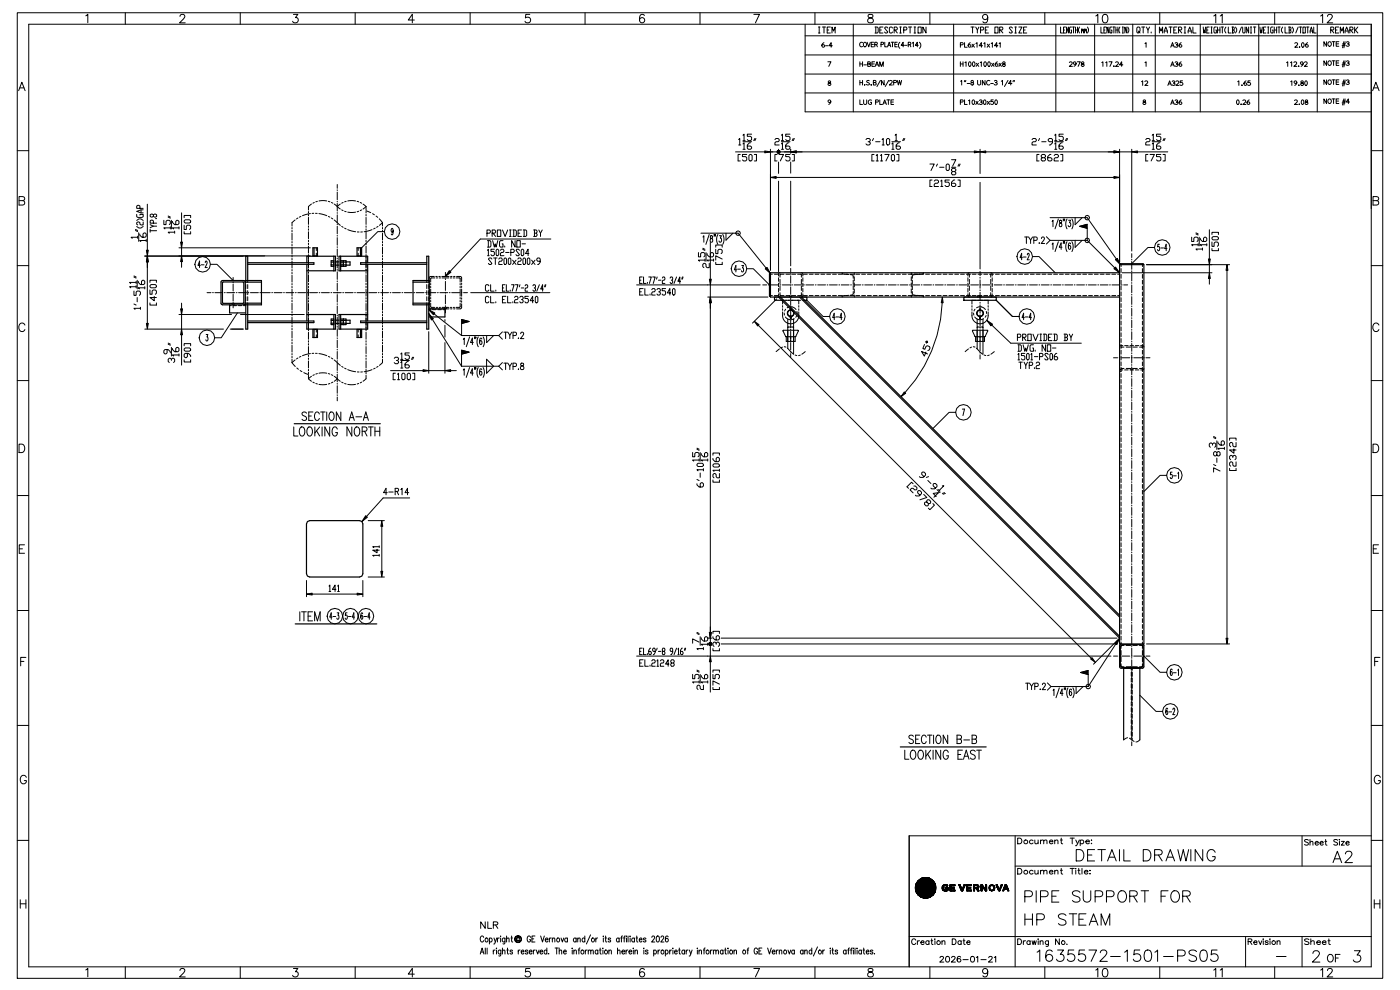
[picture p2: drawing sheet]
<svg xmlns="http://www.w3.org/2000/svg" width="297mm" height="210mm" viewBox="0 0 297 210" stroke-linecap="round" stroke-linejoin="round" font-family="sans-serif">
<g fill="none" stroke="#000" stroke-width=".21">
<path d="M3.7 2.7h289.3v204.6h-289.3zM4 19.2l.6-1.8 .7 1.8M4.2 18.6h.9M6.1 5.1h284.5v199.8h-284.5zM18.2 3.4l.4-.4v1.8M26.6 2.7v2.4M38.1 3.5l.4-.5 .6 .2a.56 .56 0 0 1-.2 .8l-.8 .8h1.2M50.9 2.7v2.4M62.2 3h.9l-.5 .7a.6 .6 0 0 1 .5 1 .6 .6 0 0 1-1.1-.2M75.3 2.7v2.4M87.8 4.2h-1.3l.9-1.2v1.8M99.6 2.7v2.4"/>
<path d="M112.3 3h-.9l-.1 .8a.63 .63 0 0 1 1 0 .63 .63 0 0 1-.1 1 .63 .63 0 0 1-.9-.3M124 2.7v2.4M136.5 3.3a.52 .52 0 0 0-.7-.2 1.03 1.03 0 0 0 .3 1.7 .56 .56 0 0 0 .5-.5 .56 .56 0 0 0-.5-.6 .56 .56 0 0 0-.6 .5M148.3 2.7v2.4M159.7 3h1.2l-.8 1.8M170.6 11.6h120M170.6 5.1v18.6h120M170.6 7.6h120M170.6 15.7h120M170.6 19.7h120M172.7 2.7v2.4M173.4 5.7h.4"/>
<path d="M173.4 7h.4M173.6 5.7v1.3M174.3 5.7h.7M174.6 9a.48 .48 0 0 0-.5 .5 .48 .48 0 0 0 .5 .5 .29 .29 0 0 0 0-.5 .29 .29 0 0 0-.4 .1M174.6 5.7v1.3M174.9 9.7h.6M175.3 6.4h.3M175.4 13.1h.7l-.5 1M175.6 17.2a.31 .31 0 0 0 0 .4 .31 .31 0 0 0 .4 .1 .28 .28 0 0 1-.1 .4 .28 .28 0 0 1-.4-.3 .28 .28 0 0 1 .4-.2 .24 .24 0 0 0 .1-.4 .24 .24 0 0 0-.4 0zM176 5.7h-.7v1.3h.7M176.3 7v-1.3l.3 .9 .4-.9v1.3M176.4 9.7h-.7l.4-.7v1"/>
<path d="M180.8 5.1v18.6M182.2 13.1v1M182.2 17v1M182.2 13.6h.6M182.2 17.5h.6M182.8 13.1v1M182.8 17v1M182.8 9a.44 .44 0 0 0-.6 .4 .44 .44 0 0 0 .6 .4M183.1 13.7h.5M183.1 9a.43 .43 0 0 1 .5 .4 .43 .43 0 0 1-.5 .5l-.1-.4zM183.2 18h.1M183.2 17.9l.1 .1"/>
<path d="M183.8 8.9l.3 1 .3-1M183.9 13.6l.5-.1v-.3l-.5-.1v1l.5-.1 .1-.2-.2-.2M184 3.1a.36 .36 0 0 0 .2 .6 .64 .64 0 0 1 .7 .3 .64 .64 0 0 1 0 .8h-.6a.52 .52 0 0 1-.4-.5 .52 .52 0 0 1 .5-.5l.3-.1a.36 .36 0 0 0 .2-.6zM184.2 17.1a.26 .26 0 0 0-.4 0 .26 .26 0 0 0 .2 .4 .3 .3 0 0 1 .1 .5 .3 .3 0 0 1-.5-.1M184.6 18h.1M184.6 17.9l.1 .1M184.6 9.4h.5M184.8 13.6h.5M185.1 17.5h.4l.1-.4-.5-.1v1h.5l.1-.3-.2-.2M185.1 8.9h-.5v1h.5M185.3 13.1h-.5v1h.5M185.4 9.5h.3a.26 .26 0 0 0 .2-.3 .26 .26 0 0 0-.2-.3h-.3v1"/>
<path d="M185.4 5.7h.5l.2 .2v.9l-.2 .2h-.5M185.5 14.1l.4-1 .3 1M185.6 13.7h.5M185.6 5.7v1.3M185.6 9.5l.3 .4M186.4 14.1v-1l.4 1 .4-1v1M186.4 6.4h.4M186.6 17l-.8 1.3M186.7 9.4h.4l.1-.4-.5-.1v1M187.1 5.7h-.7v1.3h.7M187.4 17v1l-.6-1v1M187.5 8.9v1h.5"/>
<path d="M188.1 9.9l.3-1 .4 1M188.1 5.9l-.1-.2h-.4l-.1 .2 .6 .9-.1 .2h-.4l-.1-.2M188.2 9.6h.5M188.3 17l-.7 1.3M188.5 17.2a.33 .33 0 0 1 .5-.1 .33 .33 0 0 1-.1 .5l-.4 .4h.6M188.9 8.9h.5M189.1 8.9v1M189.1 5.9l-.1-.2h-.4l-.1 .2v.9l.1 .2h.4l.1-.2M189.4 17.5h.5v-.4l-.5-.1v1M189.5 6.4h.5l.2-.2-.2-.5h-.5v1.3M189.6 9.4h.5M189.7 6.4l.5 .6"/>
<path d="M190.1 8.9h-.5v1h.5M190.1 17l.3 1 .2-1 .2 1 .3-1M190.7 5.7h.3M190.7 7h.3M190.7 8.9l-.3 .6 .3 .7M190.8 5.7v1.3M191.5 6.4h.5l.2-.2-.2-.5h-.5v1.3M191.6 9.6h-.6l.4-.7v1M191.7 9.6h.5M192.5 9.5h.3a.26 .26 0 0 0 .2-.3 .26 .26 0 0 0-.2-.3h-.3v1M192.5 5.7h.7M192.7 9.5l.3 .4"/>
<path d="M192.9 5.7v1.3M193.3 9.1l.3-.2v1M193.7 5.7h.3M193.7 7h.3M193.9 5.7v1.3M194.6 5.7h.6v1.3h-.6zM194.6 9.6h-.6l.4-.7v1M194.8 8.9l.3 .6-.3 .7M196.2 5.7v1.3l-.6-1.3v1.3M197.1 2.7v2.4M202.1 5.1v18.6M203.5 9.5l.6-.1v-.3l-.6-.1v1"/>
<path d="M203.5 13.6h.6M203.5 13.1v1M203.6 17.2l.2-.2v1M204.1 13.1v1M204.4 9v1h.6M204.5 17l-.1 .3M204.5 13.3l.2-.2v1M204.7 17l-.1 .3M205 17.7h.5M205.4 13.2a.42 .42 0 0 1 .4 .4 .42 .42 0 0 1-.4 .4l-.2-.3zM205.6 9a.48 .48 0 0 0-.5 .5 .48 .48 0 0 0 .5 .5 .29 .29 0 0 0 0-.5 .29 .29 0 0 0-.4 .1M205.8 5.7h.6"/>
<path d="M205.9 17.1a.31 .31 0 0 0 0 .4 .31 .31 0 0 0 .3 .1 .28 .28 0 0 1-.1 .4 .28 .28 0 0 1-.3-.2 .28 .28 0 0 1 .3-.3 .24 .24 0 0 0 .1-.4 .24 .24 0 0 0-.3 0zM206 9.4l.5 .6M206.1 5.7v1.3M206.2 13.2a.42 .42 0 0 1 .4 .4 .42 .42 0 0 1-.4 .4l-.1-.3zM206.5 9.4l-.6 .6M206.8 5.7l.3 .7v.6M206.8 9.2l.3-.2v1M206.9 13.4l.5 .7M207.2 17v.7a.33 .33 0 0 0 .3 .3 .33 .33 0 0 0 .3-.3v-.7M207.4 13.4l-.5 .7M207.5 5.7l-.4 .7M207.7 13.3l.3-.2v1"/>
<path d="M207.8 6.4h.5l.2-.2-.2-.5h-.5v1.3M208.2 9.7h-.7l.5-.7v1M208.5 9.2l.2-.2v1M208.6 13.2a.42 .42 0 0 1 .4 .4 .42 .42 0 0 1-.4 .4l-.1-.3zM208.7 17v1l-.5-1v1M208.8 6.4h.3M209.2 9.4l.5 .6M209.3 3.6a.56 .56 0 0 1-.7 .5 .56 .56 0 0 1-.3-.9 .56 .56 0 0 1 .9 .1 1.25 1.25 0 0 1-.4 1.5h-.4l-.1-.2M209.5 13.2a.42 .42 0 0 1 .4 .4 .42 .42 0 0 1-.4 .4l-.2-.3zM209.5 5.7h-.7v1.3h.7M209.7 9.4l-.5 .6M209.8 17.1a.46 .46 0 0 0-.7 .4 .46 .46 0 0 0 .7 .4"/>
<path d="M209.9 17.7h.6M210.1 9.2l.2-.2v1M210.1 13.4l.6 .7M210.6 13.4l-.5 .7M210.7 17.2a.25 .25 0 0 1 .3-.2 .25 .25 0 0 1 .2 .3 .25 .25 0 0 1-.2 .2 .3 .3 0 0 1 .3 .4 .3 .3 0 0 1-.5 0h-.1M210.8 5.7h.7v1.3h-.7zM211.4 13.1a.48 .48 0 0 0-.5 .4 .48 .48 0 0 0 .4 .5 .29 .29 0 0 0 .1-.4 .29 .29 0 0 0-.5 .1M211.5 9.7h-.7l.4-.7v1M211.7 9.2l.3-.2v1M211.7 13.4l.5 .7M211.8 6.4h.6l.1-.2-.1-.5h-.6v1.3M212 6.4l.5 .6"/>
<path d="M212.2 13.4l-.5 .7M212.2 17.2l.2-.2v1M212.6 13.2a.31 .31 0 0 0 0 .3 .31 .31 0 0 0 .4 .1 .28 .28 0 0 1-.2 .5 .28 .28 0 0 1-.3-.3 .28 .28 0 0 1 .3-.3 .24 .24 0 0 0 .1-.3 .24 .24 0 0 0-.3 0zM213.6 17l-.7 1.3M214.4 17.7h-.7l.5-.7v1M214.5 5.9l-.1-.2h-.4l-.1 .2 .6 .9-.1 .2h-.4l-.1-.2M214.8 17l-.1 .3M215 17l-.1 .3M215.1 5.7h.3M215.1 7h.3M215.2 5.7v1.3M215.9 5.7h.7l-.7 1.3h.7"/>
<path d="M216.9 6.4h.4M217.6 5.7h-.7v1.3h.7M221.4 2.7v2.4M223.8 5.1v18.6M224.8 5.7v1.3h.4M225.4 6.4h.2M225.8 5.7h-.4v1.3h.4M226.4 5.7v1.3l-.4-1.3v1.3M226.6 13.2a.33 .33 0 0 1 .5 0 .33 .33 0 0 1-.1 .5l-.4 .4h.7M227.1 5.7h-.3l-.1 .2 .1 1.1h.3l-.1-.6M227.3 5.7h.4M227.5 5.7v1.3"/>
<path d="M227.9 6.4h.4M227.9 5.7v1.3M228 13.5a.29 .29 0 0 1-.4 .2 .29 .29 0 0 1 0-.5 .29 .29 0 0 1 .4 .2v.3l-.4 .4M228.3 13.1h.6l-.4 1M228.3 5.7v1.3M228.8 5.7l-.2 .5 .2 .8M229.2 6.4l.1-.2 .1 .4M229.2 6.2v.8M229.3 13.2a.31 .31 0 0 0 0 .3 .31 .31 0 0 0 .4 .1 .28 .28 0 0 1-.2 .5 .28 .28 0 0 1-.3-.3 .28 .28 0 0 1 .3-.3 .24 .24 0 0 0 .2-.3 .24 .24 0 0 0-.4 0zM229.4 6.4l.1-.2 .1 .8M229.8 6.4l.1-.2 .1 .4M229.8 6.2v.8"/>
<path d="M230 6.4l.1-.2 .1 .8M230.5 5.7l.2 .5-.2 .8M232 5.1v18.6M232.2 3.4l.4-.4v1.8M233.3 5.7v1.3h.4M233.5 13.3l.2-.2v1M233.8 3.1a.58 .58 0 0 1 .9 .3 .91 .91 0 0 1-.6 1.4 1.15 1.15 0 0 1-.3-1.7zM233.9 6.4h.3M234.3 13.3l.3-.2v1M234.4 5.7h-.5v1.3h.5M235 5.7v1.3l-.4-1.3v1.3M235 13.1h.7l-.5 1"/>
<path d="M235.6 5.7h-.3l-.1 .2 .1 1.1h.3l-.1-.6M235.8 5.7h.5M236 14.1h.1M236 14h.1M236.1 5.7v1.3M236.1 14l-.1 .1M236.4 13.2a.33 .33 0 0 1 .5 0 .33 .33 0 0 1-.1 .5l-.4 .4h.7M236.5 6.4h.4M236.5 5.7v1.3M236.9 5.7v1.3M237.3 5.7l-.2 .5 .2 .8M237.8 5.7h.3"/>
<path d="M237.8 7h.3M237.9 13.7h-.7l.5-.6v1M238 5.7v1.3M238.8 5.7v1.3l-.4-1.3v1.3M239 5.7l.2 .5-.2 .8M240.1 5.1v18.6M241.3 6.6l.1 .2-.3 .2-.2-.2v-.9l.2-.2h.3l.2 .2v.7l-.2 .2 .2 .2M241.9 17.3l.3-.2v1M241.9 5.7h.7M242.3 5.7v1.3M242.6 17.3a.33 .33 0 0 1 .5-.1 .33 .33 0 0 1-.1 .5l-.4 .4h.7M242.6 13.3l.3-.2v1"/>
<path d="M242.6 9.2l.3-.2v1M242.9 5.7l.4 .7v.6M243.6 5.7l-.3 .7M244 6.8v.2M244.8 5.1v18.6M245.7 7v-1.3l.3 .9 .4-.9v1.3M245.8 2.7v2.4M246.7 7v-.4l.4-.9 .3 .9v.4M246.7 6.6h.7M247.5 18.1l.4-1 .3 1M247.6 17.8h.5M247.7 5.7h.7"/>
<path d="M248.1 5.7v1.3M248.1 14.1l.4-1 .3 1M248.1 10l.4-1 .3 1M248.2 13.7h.5M248.2 9.7h.5M248.4 17.3a.25 .25 0 0 1 .3-.2 .25 .25 0 0 1 .2 .3 .25 .25 0 0 1-.2 .2 .29 .29 0 0 1 .3 .4 .29 .29 0 0 1-.5 0h-.1M248.7 6.4h.4M249 13.2a.25 .25 0 0 1 .3-.2 .25 .25 0 0 1 .2 .3 .25 .25 0 0 1-.2 .3 .3 .3 0 0 1 .3 .4 .3 .3 0 0 1-.5 0l-.1-.1M249 9.2a.25 .25 0 0 1 .3-.2 .25 .25 0 0 1 .2 .3 .25 .25 0 0 1-.2 .2 .3 .3 0 0 1 .3 .4 .3 .3 0 0 1-.5 0h-.1M249.2 17.3a.33 .33 0 0 1 .5-.1 .33 .33 0 0 1-.1 .5l-.4 .4h.7M249.4 5.7h-.7v1.3h.7M249.8 6.4h.5l.1-.2-.1-.5h-.5v1.3"/>
<path d="M249.9 6.4l.5 .6M250.3 13.1a.48 .48 0 0 0-.5 .4 .48 .48 0 0 0 .5 .5 .29 .29 0 0 0 0-.4 .29 .29 0 0 0-.4 .1M250.3 9a.48 .48 0 0 0-.5 .5 .48 .48 0 0 0 .5 .5 .29 .29 0 0 0 0-.5 .29 .29 0 0 0-.4 .1M250.6 17.1h-.5v.5a.35 .35 0 0 1 .5 0 .35 .35 0 0 1-.1 .5 .35 .35 0 0 1-.5-.1M250.9 5.7h.4M250.9 7h.4M251.1 5.7v1.3M251.8 7v-.4l.3-.9 .4 .9v.4M251.8 6.6h.7M252.8 5.7v1.3h.7M254.4 5.1v18.6M255 5.7l.1 1.3 .1-.6 .2 .6 .1-1.3"/>
<path d="M255.7 6.4h.3M256.2 5.7h-.5v1.3h.5M256.6 5.7h.3M256.6 7h.3M256.8 5.7v1.3M257.2 3.4l.4-.4v1.8M257.8 5.7h-.4l-.1 .2 .1 1.1h.4v-.6h-.2M258 6.4h.5M258 5.7v1.3M258.5 5.7v1.3M258.6 3.4l.4-.4v1.8M258.8 5.7h.5"/>
<path d="M259 5.7v1.3M259.8 5.7l-.3 .5v.4l.3 .4M260.3 5.7v1.3h.5M261.1 5.7h.3l.2 .2-.2 .5M261.2 6.4h.2l.2 .4-.2 .2h-.3M261.2 5.7v1.3M261.8 5.7l.3 .5v.4l-.3 .4M262.3 17.3l.2-.2v1M263.1 5.7l-.5 1.3M263.2 18.1h.1M263.2 18h.1M263.3 5.7l.2 1.3h.2l.1-.2v-1.1"/>
<path d="M264.1 17.1a.48 .48 0 0 0-.5 .5 .48 .48 0 0 0 .4 .5 .29 .29 0 0 0 .1-.5 .29 .29 0 0 0-.5 .1M264.6 5.7v1.3l-.5-1.3v1.3M264.9 17.1h-.4l-.1 .5a.35 .35 0 0 1 .6 0 .35 .35 0 0 1-.1 .5 .35 .35 0 0 1-.5-.1M265 5.7h.2M265 7h.2M265.1 5.7v1.3M265.6 5.7h.5M265.9 5.7v1.3M266.8 5.1v18.6M267 5.7l.1 1.3 .2-.6 .1 .6 .1-1.3M267.8 6.4h.2M268.3 5.7h-.5v1.3h.5"/>
<path d="M268.6 5.7h.3M268.6 7h.3M268.8 5.7v1.3M269.8 5.7h-.4l-.1 .2 .1 1.1h.4v-.6h-.1M270 6.4h.5M270 5.7v1.3M270.1 2.7v2.4M270.5 5.7v1.3M270.8 5.7h.5M271 5.7v1.3M271.8 5.7l-.2 .5v.4l.2 .4M272.3 5.7v1.3h.5"/>
<path d="M272.7 13.3l.2-.2v1M273.1 5.7h.4l.1 .2-.1 .5M273.2 6.4h.3l.1 .4-.1 .2h-.4M273.2 5.7v1.3M273.5 13.3l.2-.2v1M273.5 17.3l.3-.2v1M273.8 5.7l.3 .5v.4l-.3 .4M274.2 13.2a.33 .33 0 0 1 .5 0 .33 .33 0 0 1-.1 .5l-.4 .4h.6M274.4 9.2a.33 .33 0 0 1 .5-.1 .33 .33 0 0 1-.1 .5l-.4 .4h.6M274.8 17.5a.29 .29 0 0 1-.4 .2 .29 .29 0 0 1-.1-.4 .29 .29 0 0 1 .5 0v.3l-.4 .5M275.1 5.7l-.5 1.3M275.2 14.1h.1"/>
<path d="M275.2 14h.1M275.3 18.1h.1M275.2 18h.1M275.2 18.1h.1M275.2 14v.1M275.4 5.7h.5M275.4 10h.1M275.4 9.9v.1M275.6 5.7v1.3M275.8 17.2a.31 .31 0 0 0 0 .4 .31 .31 0 0 0 .4 .1 .28 .28 0 0 1-.2 .4 .28 .28 0 0 1-.3-.3 .28 .28 0 0 1 .3-.2 .24 .24 0 0 0 .1-.4 .24 .24 0 0 0-.3 0zM276 9.1a.42 .42 0 0 1 .4 .4 .42 .42 0 0 1-.4 .4l-.2-.3zM276.1 5.7h.5v1.3h-.5z"/>
<path d="M276.2 13.5a.29 .29 0 0 1-.4 .2 .29 .29 0 0 1-.1-.5 .29 .29 0 0 1 .4 .1l.1 .3-.5 .5M276.4 13.2a.33 .33 0 0 1 .5 0 .33 .33 0 0 1-.1 .5l-.4 .4h.7M276.6 17.2a.42 .42 0 0 1 .5 .4 .42 .42 0 0 1-.5 .4l-.1-.3zM276.9 5.7h.5M277.1 9a.48 .48 0 0 0-.5 .5 .48 .48 0 0 0 .5 .5 .29 .29 0 0 0 0-.5 .29 .29 0 0 0-.5 .1M277.1 5.7v1.3M277.6 7l.3-1.3 .2 1.3M277.6 6.6h.5M278.4 5.7v1.3h.5M279.1 5.1v18.6M279.9 3.4l.4-.4v1.8M281.1 12.9v1l-.5-1v1"/>
<path d="M281.1 16.9v1l-.5-1v1M281.1 8.8v1l-.5-1v1M281.3 3.5l.4-.5 .6 .2a.56 .56 0 0 1-.2 .8l-.9 .8h1.2M281.6 13a.42 .42 0 0 1 .5 .4 .42 .42 0 0 1-.6 .3l-.1-.4zM281.6 17a.42 .42 0 0 1 .5 .4 .42 .42 0 0 1-.6 .3l-.1-.4zM281.6 8.9a.42 .42 0 0 1 .5 .4 .42 .42 0 0 1-.6 .4l-.1-.5zM282 6.4h.5l.2-.2-.2-.5h-.5v1.3M282.2 6.4l.5 .6M282.3 12.9h.6M282.3 16.9h.6M282.3 8.8h.6M282.6 8.8v1"/>
<path d="M282.6 12.9v1M282.6 16.9v1M283 6.4h.4M283.2 13.3h.5M283.2 17.4h.5M283.2 9.3h.5M283.7 5.7h-.7v1.3h.7M283.7 12.9h-.5v1h.5M283.7 16.9h-.5v1h.5M283.7 8.8h-.5v1h.5M284 7v-1.3l.4 .9 .3-.9v1.3M284.4 13.7h.7"/>
<path d="M284.4 17.8h.7M284.4 9.7h.7M284.5 13.3h.7M284.5 17.4h.7M284.5 9.3h.7M284.8 12.9l-.3 1.3M284.8 16.9l-.3 1.3M284.8 8.8l-.3 1.3M285 7v-.4l.4-.9 .3 .9v.4M285 6.6h.7M285.1 12.9l-.3 1.3M285.1 16.9l-.3 1.3"/>
<path d="M285.1 8.8l-.3 1.3M285.3 13a.25 .25 0 0 1 .3-.2 .25 .25 0 0 1 .2 .3 .25 .25 0 0 1-.2 .2l.1 .1a.3 .3 0 0 1 .1 .5 .3 .3 0 0 1-.5-.2M285.3 17.1a.25 .25 0 0 1 .3-.2 .25 .25 0 0 1 .2 .3 .25 .25 0 0 1-.2 .2h.1a.3 .3 0 0 1 .1 .5 .3 .3 0 0 1-.5-.1M285.3 9a.25 .25 0 0 1 .3-.2 .25 .25 0 0 1 .2 .3 .25 .25 0 0 1-.2 .2h.1a.3 .3 0 0 1 .1 .5 .3 .3 0 0 1-.5-.1M286.1 6.4h.5l.1-.2-.1-.5h-.5v1.3M286.2 6.4l.5 .6M287.1 5.7v1.3M287.2 6.4l.5 .6M287.7 5.7l-.5 .7h-.1M290.9 19.2l.7-1.8 .7 1.8M291.1 18.6h.9M3.7 31.9h2.4"/>
<path d="M71.5 39.1v.8M155.9 32.2h6.2M156.5 29.6l.3-.3v1.4M156.5 30.7h.5M156.9 32.7h-.5v1.4h.5M157.4 28.7l.3-.3v1.4M157.4 30.5l.3-.2v1.3M157.4 29.8h.5M157.4 30h1.9M157.4 31.6h.5M158.2 32.7h-.9v.5h.7l.2 .2v.5l-.2 .2h-.4l-.3-.2M158.7 33l.2-.3 .5 .3v.9l-.2 .2-.5-.2z"/>
<path d="M159 30.3h-.2l-.4 .4v.7l.2 .2h.4l.3-.2-.3-.5h-.6M159.3 28.4h-.9v.5h.6l.3 .2v.5l-.3 .2h-.4l-.2-.2M159.9 32.7h.4v1.4h-.4M160 29.3l-.3 .5M160.2 29.3l-.2 .5M162.6 32.2h5M163.3 31.6v25.6M164.2 29.6l.2-.3h.5l.2 .3-.2 .4h-.5l-.2 .3v.4h.9M164.5 37.6h71.6M164.7 32.7h-.5v1.4h.5M165 31.6v1M165 34.3v2.4"/>
<path d="M165 38.4v19.2M165.1 32.7h.9l-.6 1.4M165.6 28.7l.2-.3v1.4M165.6 30.5l.2-.2v1.3M165.6 29.8h.4M165.6 30h1.8M165.6 31.6h.4M167.2 30.3h-.2l-.5 .4v.7l.2 .2h.5l.2-.4-.2-.3h-.7M167.4 28.4h-.9v.5h.7l.2 .2v.5l-.2 .2h-.5l-.2-.2M167.4 32.7h-.9v.5h.7l.2 .2v.5l-.2 .2h-.5l-.2-.2M167.6 31.6v.9M167.6 34.3v2.4"/>
<path d="M167.6 38.4v17.9M167.9 32.7h.4v1.4h-.4M168.1 29.3l-.2 .5M168.3 29.3l-.2 .5M168.8 32.2h37.7M176.1 21.5a.29 .29 0 0 1-.4 .3 .29 .29 0 0 1-.1-.5 .29 .29 0 0 1 .4 0v.5l-.4 .3M182.2 21.2v.9h.6M183 21.2v.7a.33 .33 0 0 0 .3 .2 .33 .33 0 0 0 .4-.2v-.7M183.5 29.6l.2-.3h.5l.2 .3-.2 .4h-.2M184.2 30l.2 .3-.2 .4h-.5l-.2-.2M184.7 21.3a.46 .46 0 0 0-.7 .3 .46 .46 0 0 0 .7 .4v-.3h-.2M185.1 29.3l-.2 .5"/>
<path d="M185.2 32.7h-.4v1.4h.4M185.6 21.6l.5-.1v-.3h-.5v.9M185.6 30h.9M185.7 33l.2-.3v1.4M185.7 34.1h.4M186.4 21.2v.9h.6M186.6 33l.2-.3v1.4M186.6 34.1h.5M186.9 29.6l.3-.3v1.4M186.9 30.7h.5M187.1 22.1l.4-.9 .4 .9M187.2 21.8h.5"/>
<path d="M187.5 32.7h.9l-.7 1.4M187.9 29.6l.2-.3 .4 .3v.9l-.2 .2-.4-.2zM187.9 21.2h.7M188.3 21.2v.9M188.8 21.6h.5M189 30.5l.2-.2v1.3M189 30h1.8M189 31.6h.5M189.1 32.7l.5 .3v.9l-.3 .2-.4-.2v-.9zM189.4 21.2h-.6v.9h.6M189.7 28.7l.2-.3v1.4M189.7 29.8h.4"/>
<path d="M190 32.7h.5v1.4h-.5M190.6 30.3h-.2l-.5 .4v.7l.2 .2h.5l.2-.2-.2-.5h-.7M191.5 29.3l-.2 .5M191.7 29.3l-.2 .5M197.1 34.8h.9l-.7 1.3M197.5 38.1h-.4v1.4h.4M198 38.4l.2-.3h.5l.2 .3-.2 .4h-.5l-.2 .3v.4h.9M198.7 34.8l-.3 .4M199.1 35.4h.9M199.4 38.4l.2-.3v1.4M199.4 39.5h.4M200.7 34.8l.5 .2v.9l-.2 .2-.5-.2v-.9z"/>
<path d="M201.2 38.1h-.9v.5h.7l.2 .2v.5l-.2 .2h-.5l-.2-.2M201.6 33.8h1l-.7 1.4M201.6 35.4h1M201.9 36.4l-.3-.3 .3-.4h.4l.3 .4-.3 .3h-.4l-.3 .4 .3 .2h.4l.3-.2-.3-.4M202.3 38.1h-.2l-.5 .5v.7l.3 .2h.4l.3-.2-.3-.5h-.7M203 38.1h.5v1.4h-.5M203.2 34.8l-.2 .4M203.5 34.8l-.3 .4M203.5 21.6l.6-.1v-.3h-.6v.9M204.4 21.2v.9h.6M205.2 21.3l.3-.1v.9M206.1 21.2a.42 .42 0 0 1 .5 .4 .42 .42 0 0 1-.5 .5l-.1-.4z"/>
<path d="M206.8 21.5l.5 .6M207.3 21.5l-.5 .6M207.6 21.3a.25 .25 0 0 1 .3-.2 .25 .25 0 0 1 .2 .3 .25 .25 0 0 1-.3 .2 .29 .29 0 0 1 .3 .4 .29 .29 0 0 1-.5 .1l-.1-.1M207.7 31.6v5.2M207.7 38.6v18.4M208.5 21.2a.42 .42 0 0 1 .5 .4 .42 .42 0 0 1-.5 .5l-.1-.4zM208.9 32.2h27.2M209.2 21.5l.5 .6M209.7 21.5l-.5 .6M210.5 21.2h-.5v.4a.35 .35 0 0 1 .5 0 .35 .35 0 0 1-.1 .5 .35 .35 0 0 1-.5-.1M211 21.2a.42 .42 0 0 1 .4 .4 .42 .42 0 0 1-.4 .5l-.2-.4zM218.7 29.6l.2-.3h.5l.2 .3-.2 .4h-.5l-.2 .3v.4h.9"/>
<path d="M220.2 32.7h-.5v1.4h.5M220.3 29.3l-.2 .5M220.8 30h.9M220.9 33.4l-.3-.2 .3-.5h.4l.3 .5-.3 .2h-.4l-.3 .5 .3 .2h.4l.3-.2-.3-.5M222.7 32.7h-.2l-.5 .5v.7l.2 .2h.5l.2-.2-.2-.5h-.7M223.1 30h-.7l-.3-.4 .3-.3h.4l.3 .3v.7l-.5 .4h-.2M223.4 33l.2-.3h.5l.2 .3-.2 .4h-.5l-.2 .2v.5h.9M223.5 28.7l.2-.3v1.4M223.5 30.5l.2-.2v1.3M223.5 29.8h.5M223.5 30h1.8M223.5 31.6h.5"/>
<path d="M224.8 32.7h.4v1.4h-.4M225.1 30.3h-.2l-.5 .4v.7l.3 .2h.4l.2-.2-.2-.5h-.7M225.3 28.4h-.9v.5h.7l.2 .2v.5l-.2 .2h-.4l-.3-.2M226 29.3l-.2 .5M226.3 29.3l-.3 .5M237.3 31.6v23.9M237.3 32.2h2.5M239.8 31.6v21.6M241 32.2h6.5M242.3 21.2a.31 .31 0 0 0 .1 .4 .31 .31 0 0 0 .3 .1 .28 .28 0 0 1-.1 .4 .28 .28 0 0 1-.4-.2 .28 .28 0 0 1 .4-.3 .24 .24 0 0 0 .1-.4 .24 .24 0 0 0-.4 0zM242.8 29.6l.2-.3h.5l.2 .3-.2 .4h-.5l-.2 .3v.4h.9M243.3 32.7h-.5v1.4h.5"/>
<path d="M243.7 32.7h.9l-.7 1.4M244.2 28.7l.2-.3v1.4M244.2 30.5l.2-.2v1.3M244.2 29.8h.4M244.2 30h1.8M244.2 31.6h.4M245.8 30.3h-.3l-.4 .4v.7l.2 .2h.5l.2-.2-.2-.5h-.7M246 28.4h-.9v.5h.7l.2 .2v.5l-.2 .2h-.5l-.2-.2M246 32.7h-.9v.5h.7l.2 .2v.5l-.2 .2h-.5l-.2-.2M246.5 32.7h.4v1.4h-.4M246.7 29.3l-.2 .5M246.9 29.3l-.2 .5"/>
<path d="M248.1 22.1l.4-.9 .3 .9M248.2 21.8h.5M249 21.3a.25 .25 0 0 1 .3-.2 .25 .25 0 0 1 .2 .3 .25 .25 0 0 1-.2 .2 .3 .3 0 0 1 .3 .4 .3 .3 0 0 1-.5 .1l-.1-.1M250.3 21.2a.48 .48 0 0 0-.5 .4 .48 .48 0 0 0 .5 .5 .29 .29 0 0 0 0-.5 .29 .29 0 0 0-.4 .2M262.2 21.2a.42 .42 0 0 1 .4 .4 .42 .42 0 0 1-.4 .5l-.2-.4zM263 22.1h.1M263.4 21.3a.33 .33 0 0 1 .5-.1 .33 .33 0 0 1-.1 .6l-.4 .3h.6M264.7 21.2a.48 .48 0 0 0-.5 .4 .48 .48 0 0 0 .5 .5 .29 .29 0 0 0 0-.5 .29 .29 0 0 0-.4 .2M274.3 21.3a.33 .33 0 0 1 .6-.1 .33 .33 0 0 1-.2 .6l-.4 .3h.7M275.3 22.1h.1M275.9 21.2a.42 .42 0 0 1 .4 .4 .42 .42 0 0 1-.4 .5l-.1-.4zM276.7 21.2a.31 .31 0 0 0 0 .4 .31 .31 0 0 0 .4 .1 .28 .28 0 0 1-.1 .4 .28 .28 0 0 1-.4-.2 .28 .28 0 0 1 .4-.3 .24 .24 0 0 0 .1-.4 .24 .24 0 0 0-.4 0z"/>
<path d="M281.1 21v.9l-.5-.9v.9M281.6 21a.42 .42 0 0 1 .5 .5 .42 .42 0 0 1-.6 .3l-.1-.4zM282.3 21h.6M282.6 21v.9M283.2 21.4h.5M283.7 21h-.5v.9h.5M284.4 21.8h.7M284.5 21.4h.7M284.8 21l-.3 1.3M285.1 21l-.3 1.3M286 21.6h-.7l.5-.6v.9M290.6 31.9h2.4"/>
<path d="M3.7 56.3h2.4M4 42.5h.8a.47 .47 0 0 1 .5 .5 .47 .47 0 0 1-.5 .5h-.8v-1.8h.8l.3 .1 .1 .4-.4 .3M28.4 58.7l.4 .2M28.4 58.5l.4 .2M28.7 48.8l.5 .3M28.7 48.6l.5 .2M28.8 59.8h-1.3l.2 .3M28.8 59.6v.5M29 48l.4 .3h.5l.4-.3M29 46.7l.4-.3h.5l.4 .3M29 45.4v.5l.2 .2h.9l.2-.2v-.5h-.6v.2M29.1 59.4v1.8"/>
<path d="M29.2 50.3h-1.4l.2 .2M29.2 50v.5M29.3 59.6v.2l.5 .5h.6l.3-.2v-.5l-.3-.2-.4 .2v.7M29.4 49.3v1.9M29.6 49.6v.2l.5 .5h.7l.2-.3v-.4l-.2-.2-.5 .2v.7M29.7 44.2v-.5l-.3-.2-.4 .2v.5h1.3M29.9 44.5v.6M30.3 47v.7h-.4l-.2-.2v-.3l-.5-.2-.2 .2v.3l.2 .2M30.3 44.5l-1.3 .3 1.3 .3M30.7 54.3h20.8M30.7 54.2h35.1M31 51h-1.4l.2 .2"/>
<path d="M31 50.7v.5M31.2 43.3v9.7M31.2 54.2v.1M31.2 55.5v13M31.8 59.8v-.4h1.3v.4M31.8 48.6v.6M31.8 48.9h1.4M31.8 47.6l.7 .3M32.5 47.3v-.5l-.2-.2-.5 .2v.5h1.4M32.5 45.5l.2-.1 .5 .1v.3l-.2 .2-.5-.2v-.3l-.2-.1-.5 .1v.3l.2 .2 .5-.2M33 46.3h.2M33.2 47.9h-.7l-.7 .3"/>
<path d="M34.7 46.7v.9h.5v-.7l.2-.2h.5l.2 .2v.5l-.2 .2M35.6 46l.5 .2M35.6 45.8l.5 .2M36.1 48.3h-1.4l.3 .2M36.1 48.1v.4M36.3 46.7v1.8M36.6 46.9v.2l.4 .5h.7l.2-.2v-.5l-.2-.2-.5 .2v.7M37 49.2h-1.4l.3 .2M37 49v.4M37.9 48.3h-1.3l.2 .2M37.9 48.1v.4M37.9 52.5h27.9"/>
<path d="M38.5 45.1v6.2M38.5 52.5v1.7M38.5 55.4v1.2M39 49.1v.4h1.4v-.4M39 47.7v.9h.5v-.7l.2-.2h.5l.2 .2v.5l-.2 .2M39 46.1v-.4h1.4v.4M39.3 46.6h.9l.2 .4-.2 .3h-.9l-.3-.3zM42.5 56.2h-.5l.3-.9v1.4M42.6 56.1h.6M43.5 55.7l.1-.4 .2 .1 .1 .4-.4 .9h.4M44.6 56h1.4l3.4 3.4M49.4 58.8v.7"/>
<path d="M49.4 59.8v.1M52 59.7h.1M52.1 59.4v.5M52.5 59.4v.5M61.9 58.3v1.5M61.9 55.4v1.4M61.9 52.4v1.4M61.9 49.4v1.5M61.9 48.2v.3M61.9 48.8v.3M61.9 51.2v.3M61.9 51.8v.3"/>
<path d="M61.9 54.1v.3M61.9 54.8v.3M61.9 57.1v.3M61.9 57.7v.3M62.5 46.6l-.6 .6v.7M63.1 46.2l-.3 .2M63.8 45.9l-.4 .1M65.4 55v.7M65.4 55.2v1.5v-.7M65.4 58.2v1.5M65.4 52.1v1.5M65.4 49.1v1.5"/>
<path d="M65.4 46.1v1.5M65.4 44.8v.3M65.4 45.4v.4M65.4 47.9v.3M65.4 48.5v.3M65.4 50.9v.3M65.4 51.5v.3M65.4 53.9v1M65.4 57v.4M65.4 57.6v.3M65.8 45.3l-1.7 .4M66 43.2l-.6 .6v.7"/>
<path d="M66.5 45.2h-.4M66.6 42.9l-.3 .2M66.9 45.2h.3M67 52.5v.6M67 53.7v.5M67.3 42.7l-.4 .1M67.6 45.3l1.7 .4M67.6 42.6h1.6M69.6 42.7l.3 .1M69.6 45.9l.3 .1M70.2 46.2l.3 .2M70.2 42.9l.3 .2"/>
<path d="M70.8 46.6l1.3 1.2M70.8 43.2l.7 .6M71.5 43.8l.6 .5M71.5 57.6v1.6M71.5 55.2v1.6M71.5 52.8v1.6M71.5 50.4v1.6M71.5 47.9v1.6M71.5 45.5v1.6M71.5 43.1v1.6M71.5 40.7v1.6M71.5 40.2v.2"/>
<path d="M71.5 42.6v.2M71.5 45v.2M71.5 47.5v.1M71.5 49.9v.1M71.5 52.3v.1M71.5 54.7v.2M71.5 57.1v.2M71.5 59.5v.2M72.1 43.2l-.6 .6M72.4 44.5l.3 .1M72.4 48l.3 .2M72.7 42.9l-.3 .2"/>
<path d="M73 44.8l.4 .1M73 48.3l.4 .2M73.4 42.7l-.4 .1M73.7 48.7l1.7 .4M73.7 45h1.6M73.7 42.6h1.6M75.7 42.7l.3 .1M75.7 49.1l.4 .1M75.9 52.5v.6M75.9 53.7v.5M76 44.8l-.3 .1M76.3 42.9l.3 .2"/>
<path d="M76.6 44.5l-.3 .1M76.8 49.1l-.4 .1M76.9 43.2l.7 .6M77.6 55.2v1.5v-.7M77.6 55v.7M77.6 58.2v1.5M77.6 52.1v1.5M77.6 49.1v1.5M77.6 46.1v1.5M77.6 43.8l-.7 .5M77.6 44.7l1 .4M77.6 43.8v.7"/>
<path d="M77.6 44.8v.3M77.6 45.4v.4M77.6 47.9v.3M77.6 48.5v.3M77.6 50.9v.3M77.6 51.5v.3M77.6 53.9v1M77.6 57v.4M77.6 57.6v.3M78.8 48.7l-1.6 .4M79 45.3l.3 .2M79.5 48.3l-.3 .2"/>
<path d="M79.7 45.8l.3 .3M80.1 48l-.3 .2M80.4 46.4l.7 .8M81.1 47.2l-.7 .6M81.1 58.3v1.5M81.1 55.4v1.4M81.1 52.4v1.4M81.1 49.4v1.5M81.1 47.2v.7M81.1 48.2v.3M81.1 48.8v.3M81.1 51.2v.3"/>
<path d="M81.1 51.8v.3M81.1 54.1v.3M81.1 54.8v.3M81.1 57.1v.3M81.1 57.7v.3M81.5 49.1h-1.4l-3.5 3.4M83.3 48.8l-.1 .4a.36 .36 0 0 1-.3-.4 .36 .36 0 0 1 .3-.3l.1 1-.2 .3-.2-.2M90.4 59.4v.5M90.9 59.4v.5M91 60v.3M92 58.6l-.9 .1-.1 1M92.2 58.9h-.9v.9"/>
<path d="M92.4 58.6h.3M92.5 58.9h.3M93 58.6h.3M93.1 58.9h.3M93.6 58.6h1.6M93.7 58.9h1.4M94.4 59.6v1.9M94.4 57.7v1M94.4 59.1v.2M95.4 58.9h.3M95.5 58.6h.3M96 58.9h.3"/>
<path d="M96.1 58.6h.3M96.6 58.9h.9v.9M96.7 58.6l1 .1 .1 1M97.8 60v.3M103.2 49.4h.5l.2-.2-.2-.5h-.5v1.4M103.3 51h.6l.1 .2v.9l-.1 .3h-.6M103.3 53l.2-.2v1.4M103.3 54.2h.4M103.5 51v1.4M104.2 54.9l-.1-.2h-.4l-.2 .2 .7 .9-.1 .2h-.4l-.2-.2M104.3 49.4h.5l.2-.2-.2-.5h-.5v1.4M104.4 51l.4 1.4 .1-.7 .2 .7 .4-1.4"/>
<path d="M104.5 49.4l.5 .7M104.6 54.7h.7M104.8 52.8h-.8v.5h.6l.2 .2v.5l-.2 .2h-.4l-.2-.2M105 54.7v1.3M105.3 52.8l.4 .2v1l-.2 .2-.4-.2v-1zM105.4 48.7h.7v1.4h-.7zM105.7 54.9l.2-.2h.3l.2 .2-.2 .5h-.3l-.2 .2v.4h.7M106.1 53l.1-.2h.4l.2 .2-.2 .5h-.4l-.1 .2v.5h.7M106.5 48.7l.5 1.4 .6-1.4M106.6 51h-.6l-.1 .2v.9l.1 .3h.6v-.7h-.2M107 52.1v.3M107 54.7l.3 .2v.9l-.1 .2-.4-.2v-.9z"/>
<path d="M107.2 53.5h.7M107.9 54.7l.4 .2v.9l-.2 .2-.4-.2v-.9zM108 48.7h.3M108 50.1h.3M108.1 48.7v1.4M108.2 53.5h.6l.2-.2-.2-.5h-.6v1.4M108.6 55.1l.8 .9M108.7 48.7h.5l.2 .3v.9l-.2 .2h-.5M108.9 48.7v1.4M109.2 51v1.4l-.8-1.4v1.4M109.4 55.1l-.8 .9M109.5 51h.8v1.4h-.8z"/>
<path d="M109.7 54.9l.2-.2h.4l.2 .2-.2 .5h-.4l-.2 .2v.4h.8M109.8 49.4h.4M110.1 53l-.2-.2h-.4l-.2 .2 .8 1-.2 .2h-.4l-.2-.2M110.5 48.7h-.7v1.4h.7M110.6 51.7h.8M110.6 52.8l.4 .2v1l-.2 .2-.4-.2v-1zM110.9 48.7h.5l.2 .3v.9l-.2 .2h-.5M111 54.7l.4 .2v.9l-.2 .2-.4-.2v-.9zM111.1 48.7v1.4M111.9 54.7l.4 .2v.9l-.2 .2-.4-.2v-.9zM112.1 53.7h-.7l.5-.9v1.4M112.7 55.1l.7 .9"/>
<path d="M113.1 48.7h.5l.2 .3-.2 .4M113.3 49.4h.3l.2 .5-.2 .2h-.5M113.3 48.7v1.4M113.4 55.1l-.7 .9M114.2 48.7l.3 .7v.7M114.5 55.4h-.6l-.1-.3 .1-.4h.4l.2 .2v.7l-.4 .4h-.2M114.9 48.7l-.4 .7M116.7 50.7h-14.9l-6.4 6.8M135.6 59.4h.2M136.1 58.7h-.5v1.4h.5M136.4 58.7v1.4h.5M137.2 59.8v.3"/>
<path d="M137.5 58.7h.5l-.4 1.4M138.3 58.7h.5l-.4 1.4M139.3 58.7l-.2 .4M139.5 59.4h.6M140.4 58.9l.1-.2h.3l.1 .2-.1 .5h-.3l-.1 .2v.5h.5M142 58.9l.1-.2h.3l.2 .4-.3 .3M142.4 59.4l.2 .2-.2 .5h-.3l-.1-.3M143.4 58.7l-.6 1.4M144.2 59.6h-.5l.4-.9v1.4M144.6 58.7l-.1 .4M144.8 58.7l-.2 .4M148 53.5v.9h.5v-.7l.2-.2h.5l.2 .2v.5l-.2 .2"/>
<path d="M148.5 49.4h7.9l6 7.4M148.9 52.8l.5 .3M148.9 52.6l.5 .2M149 50.2l.2-.3v1.4M149.4 55.1h-1.4l.2 .2M149.4 54.9v.4M149.6 53.5v1.8M149.8 53.7v.3l.5 .4h.7l.2-.2v-.5l-.2-.2-.5 .2v.7M150.3 49.7l-.7 2.1M150.3 55.8v.9h-.5l-.2-.2v-.5l-.2-.2-.5 .2v.5l.3 .2M150.5 51.4v7.8M150.6 50v.4a.46 .46 0 0 1 .4 .4 .46 .46 0 0 1-.3 .5 .51 .51 0 0 1-.2-.5 .51 .51 0 0 1 .5-.4v-.4z"/>
<path d="M151.2 55.1h-1.4l.3 .2M151.2 54.9v.4M151.4 49.8l-.1 .3M151.6 49.8l-.1 .3M151.7 55.6v.4h1.3v-.4M151.7 52.8v.9h.4v-.6l.3-.3h.4l.2 .3v.4l-.2 .2M151.7 52.4v-.5h1.3v.5M152.1 49.7a2.1 2.1 0 0 0 0 2.1M152.5 49.9h.4l-.3 .6a.4 .4 0 0 1 .3 .5 .4 .4 0 0 1-.4 .3l-.1-.2M153 54.9l-1.3-.7v.9M153.2 49.7a2.12 2.12 0 0 1 0 2.1M153.8 49.4v1.5l1.5-1.5"/>
<path d="M156.1 57.2h-.5l.3-.9v1.3M156.3 57h.6M157.2 56.3h.4l-.2 .5a.47 .47 0 0 1 .2 .4 .47 .47 0 0 1-.3 .4l-.2-.2M158.2 56.9h1.4l3.5 3.5M163.3 58.1h.4M164.1 58.1h.8M165 60v.7M165 58.9v.7M165.3 57.8l-.3 .2v.5M165.3 59.2v.9M165.3 58.1h.9M165.5 58.1l-.2 .1v.5"/>
<path d="M166.6 58.1h.8M167.6 58.4v1.6M167.6 56.9v.8M167.6 58v.1M167.8 58.1h.8M169 58.1h.9M169.7 58.1l.1 .1v.5M169.8 57.8l.3 .2v.5M169.8 59.2v.9M170.1 60v.7M170.1 58.9v.7M170.3 58.1h.8"/>
<path d="M171.5 58.1h.8M172.7 58.1h.8M174 58.1h.8M175.2 58.1h.8M176.4 58.1h.8M177.7 58.1h.8M178.5 57.8v.2l.4 .1M178.9 58.1h.8M179.2 58.1l.7 .1M180.1 58.1h.9M180.2 58.2l.5 .1 .1 .7M180.8 59.4v.8"/>
<path d="M181 59.9v.9M181 58.7v.8M181 57.8v.4M181.4 58.1h.8M182.6 58.1h.8M183.8 58.1h.8M185.1 58.1h.8M186.3 58.1h.8M187.5 58.1h.8M188.8 58.1h.8M190 58.1h.8M191.2 58.1h.8"/>
<path d="M192.5 58.1h.8M193.1 58.7v.8M193.1 59.9v.9M193.1 58.1h.3M193.1 57.8v.4M193.3 59.4v.8M193.7 58.1h.8M193.7 58.1h.7M194 58.2l-.6 .2-.1 .6M194.7 58.1h.2M194.9 58.1l-.6 .1M194.9 58.1h.8"/>
<path d="M195.7 57.8l-.1 .2-.4 .1M196.2 58.1h.8M197.4 58.1h.8M198.6 58.1h.8M199.9 58.1h.8M201.1 58.1h.8M202.3 58.1h.8M203.6 58.1h.8M204.8 58.1h.8M205.1 60v.7M205.1 58.9v.7M205.4 57.8l-.3 .2v.5"/>
<path d="M205.4 59.2v.9M205.6 58.1l-.2 .1v.5M206 58.1h.8M207.3 58.1h.8M207.7 59.3v1.8M207.7 57.5v.9M207.7 58.8v.2M208.5 58.1h.8M209.7 58.1h.8M209.8 58.1l.1 .1 .1 .5M210 57.8l.2 .2 .1 .5M210 59.2v.9"/>
<path d="M210.3 60v.7M210.3 58.9v.7M211 58.1h.8M212.2 58.1h.8M213.4 58.1h.8M214.7 58.1h.8M215.9 58.1h.8M216.7 54.6h-.5l.3-.9v1.4M216.9 54.5h.5M217.1 58.1h.8M217.1 50.2h.8M217.5 50.2v1.4"/>
<path d="M217.7 54l.1-.3h.2l.1 .4-.4 1h.4M218 50.2l.4 .7v.7M218.4 58.1h.8M218.8 54.4h1.4l3.4 3.4M218.8 50.2l-.4 .7M219.1 50.9h.6v-.6l-.6-.1v1.4M219.6 58.1h.8M220.2 51.5v.1zM220.7 50.5l.2-.3 .3 .1 .1 .2-.7 1.1h.8M220.8 58.1h.8M221.7 50.2l.8 .7M222.1 58.1h.8"/>
<path d="M222.5 50.9l-.8 .8M222.5 50.9h7.9M222.5 46.1h7.9l6.2 8.8M223 51.7l.1-.2v1.3M223 46.9l.1-.2v1.3M223.3 58.1h.8M224.3 51.2l-.7 2.1M224.3 46.4l-.7 2.1M224.5 58.1h.8M224.6 46.7v.4a.47 .47 0 0 1 .4 .4 .47 .47 0 0 1-.3 .5 .51 .51 0 0 1-.2-.5 .51 .51 0 0 1 .5-.4v-.4zM225.1 52.4h-.6l.4-.9v1.3M225.4 51.3l-.1 .3"/>
<path d="M225.4 46.5l-.1 .3M225.6 51.3l-.1 .3M225.6 46.5l-.1 .3M225.8 58.1h.8M226.1 51.2a2.12 2.12 0 0 0 0 2.1M226.1 46.4a2.12 2.12 0 0 0 0 2.1M226.4 46.7h.5l-.3 .5a.4 .4 0 0 1 .3 .5 .4 .4 0 0 1-.5 .3v-.2M226.9 51.7l-.2-.2a.93 .93 0 0 0 0 1.3 .41 .41 0 0 0 .2-.4 .41 .41 0 0 0-.4-.3l-.1 .3M227 58.1h.8M227.1 51.2a2.1 2.1 0 0 1 0 2.1M227.1 46.4a2.09 2.09 0 0 1 0 2.1M227.8 50.9v1.5l1.5-1.5"/>
<path d="M227.8 46.1v1.5l1.5-1.5M228.2 58.1h.8M229.5 58.1h.8M230.4 47.5l-1.6 .5 1.6 .4v2.5M230.4 50.9l5.8 5.9M230.7 58.1h.8M231.9 58.1h.8M233.2 58.1h.8M234.4 58.1h.8M235.6 58.1h.8M236.9 58.1h.4M237.3 58.3h.1"/>
<path d="M237.6 59.4v.8M237.6 58.1v.9M237.6 56.9v.8M237.6 56.1v.4M237.8 57.8h19M239.8 57.9v1.6M239.8 55.4v1.7M239.8 53.8v.8M239.8 54.9v.2M239.8 57.4v.2M239.8 59.9v.1M242.1 59.4v.8"/>
<path d="M242.1 58.1v.9M242.1 56.9v.8M242.1 56.1v.4M243 56.1h17.6M244.7 52.4h-1.4l-3.5 3.5M245.7 51.8h-.3v.5a.44 .44 0 0 1 .4 .3 .44 .44 0 0 1-.2 .5l-.3-.2M246 52.5h.6M247.3 52.7h-.5l.3-.9v1.3M252.5 50.3v.9h.5v-.7l.2-.2h.5l.2 .2v.4l-.2 .3M253.4 49.6l.5 .2M253.4 49.3l.5 .3M253.9 51.9h-1.4l.3 .2"/>
<path d="M253.9 51.6v.5M254.1 50.3v1.8M254.4 50.5v.2l.4 .5h.7l.2-.3v-.4l-.2-.2-.4 .2v.7M254.8 52.8h-1.4l.3 .2M254.8 52.5v.5M255.7 51.9h-1.3l.2 .2M255.7 51.6v.5M256.3 48.7v6.2M256.3 56.1v1.7M256.3 59v1.2M256.8 52.7v.4h1.4v-.4M256.8 51.3v.9h.5v-.7l.2-.2h.5l.2 .2v.5l-.2 .2"/>
<path d="M256.8 50.4l.3-.3h.9l.2 .5-.2 .2h-.9zM256.8 49.7v-.5h1.4v.5M260 57.3v77.9M290.6 56.3h2.4M291 42.5h.7a.47 .47 0 0 1 .5 .5 .47 .47 0 0 1-.5 .5h-.7v-1.8h.7l.4 .1v.5l-.4 .2M5.3 68.9a.66 .66 0 0 0-.8-.4 .66 .66 0 0 0-.5 .6v.5a.66 .66 0 0 0 .5 .7 .66 .66 0 0 0 .8-.5M28.4 61.7v.9h.4v-.7l.3-.2h.4l.3 .2v.5l-.3 .2M28.4 64.4l.4 .2M28.8 60.8h-1.3l.2 .2M28.8 60.5v.5M29.1 63v1M29.8 65.3h-1.4l.2 .3"/>
<path d="M29.8 65.1v.5M30.7 61h-1.4l.2 .2M30.7 69.7h16.7M30.7 60.8v.4M31.8 64.2v.4h1.3v-.4M31.8 61.4v1h.4v-.7l.3-.3h.4l.2 .3v.4l-.2 .3M31.8 60.5l.2-.2h.9l.2 .5-.2 .2h-.9zM32.7 62.8v.9l-.9-.7h1.3M35.4 74.1v.7l-.2 .2-.5-.2v-.5l.3-.2h.6l.5 .4v.3M35.6 72.9l.5 .3M35.6 72.7l.5 .2M36.3 76.4v-.3l-.4-.2-.3 .2v.5l.3 .2"/>
<path d="M36.3 76.1l.3-.2 .4 .2v.5l-.2 .2M36.3 73.6v1.8M36.6 73.8v.3l.4 .4h.7l.2-.2v-.5l-.2-.2-.5 .2v.7M37.9 75.2h-1.3l.2 .2M37.9 66.6h11.2M37.9 75v.4M38.5 64.2v1.2M38.5 66.6v3.1M38.5 70.9v6.5M39 76.2v.5h1.4v-.5M39 74l.3-.3h.9l.2 .5-.2 .2h-.9zM39 73.3v-.5h1.4v.5"/>
<path d="M39.7 74.9v.7l-.2 .2-.5-.2v-.5l.3-.2h.6l.5 .4v.3M43.7 70.9h.3l-.1 .5a.41 .41 0 0 1 .2 .5 .41 .41 0 0 1-.4 .3l-.1-.2M43.9 62h.8M45 62h.2M45.5 62h1.7M47.6 62h.1M48.1 62h1.6M48.7 64.8h.3M48.8 69.7h2.7M49.2 64.3v.3M49.4 64.8h.7M49.4 60.2v1.5"/>
<path d="M49.4 62.4v1.4M49.4 61.9v.2M49.4 64.1v.1M49.4 64.5v.7M49.6 64.3v.3M50.1 62h.1M50.3 66.3l-3.4 5.3h-1.4M50.5 64.8h.7M50.6 62h1.6M51 66.6h13.5M51.6 64.8h.4M52 64.3h.1"/>
<path d="M52.1 60.3v.9M52.1 61.6v.8M52.1 62.9v.8M52.1 64.2v.4M52.5 62.9v.8M52.5 61.6v.8M52.5 60.3v.9M52.5 64.2v.4M52.6 62h.1M53.1 62h1.6M55.1 62h.1M55.6 62h1.7"/>
<path d="M57.6 62h.2M58.1 62h1.7M60.1 62h.2M60.6 62h1.7M61.9 76.8l.7 .9M61.9 73.2v1.4M61.9 70.2v1.4M61.9 67.2v1.5M61.9 64.3v1.4M61.9 61.3v1.4M61.9 60.1v.3M61.9 60.7v.3"/>
<path d="M61.9 63v.3M61.9 63.6v.4M61.9 66v.3M61.9 66.6v.3M61.9 69v.3M61.9 69.6v.3M61.9 71.9v.3M61.9 72.5v.4M61.9 74.9v.3M61.9 75.5v.3M61.9 76.1v.7M62.5 76.3l-.6 .5"/>
<path d="M62.6 62h.2M62.9 78l.3 .3M63.1 62h1.7M63.1 75.9l-.3 .2M63.6 78.5l.4 .3M63.8 75.5l-.4 .2M64.4 79l1 .4M65.1 62h.2M65.4 68v-.7v1.5M65.4 68.4v.6M65.4 76.5v1.5M65.4 73.4v1.5"/>
<path d="M65.4 70.4v1.5M65.4 64.3v1.5M65.4 61.3v1.5M65.4 60v.3M65.4 60.6v.4M65.4 63.1v.3M65.4 63.7v.3M65.4 66.1v.3M65.4 66.6v.4M65.4 69.2v.9M65.4 72.2v.3M65.4 72.8v.3"/>
<path d="M65.4 75.2v.3M65.4 75.9v.3M65.4 78.3v.3M65.4 78.9v.3M65.4 79.5v.8M65.6 62h1.7M65.8 74.9l-1.7 .5M66 79.7l-.6 .6M66.5 74.9h-.4M66.6 79.4l-.3 .2M66.9 74.9h.3M67 69.8v.6"/>
<path d="M67 70.9v.6M67.3 79.2l-.4 .1M67.6 74.9l1.7 .5M67.6 79.1h1.6M67.6 62h.2M68.1 62h1.7M69.6 79.2l.3 .1M69.6 75.5l.3 .2M70.1 62h.2M70.2 75.9l.3 .2M70.2 79.4l.3 .2M70.6 62h1.7"/>
<path d="M70.8 76.3l.7 .5M70.8 79.7l.7 .6M71.5 76.8l.6 .6M71.5 79.3v1.6M71.5 76.9v1.6M71.5 74.5v1.6M71.5 72.1v1.6M71.5 69.7v1.6M71.5 67.2v1.7M71.5 64.8v1.6M71.5 62.4v1.6M71.5 60v1.6"/>
<path d="M71.5 61.9v.2M71.5 64.3v.2M71.5 66.8v.1M71.5 69.2v.1M71.5 71.6v.1M71.5 74v.2M71.5 76.4v.2M71.5 78.8v.2M72.4 77.6l.3 .2M72.6 62h.2M73 78l.4 .2M73.1 62h1.7"/>
<path d="M73.7 78.3l1.7 .5M75.1 62h.2M75.7 62h1.6M75.7 78.8h.4M75.9 69.8v.6M75.9 70.9v.6M76.8 78.8h-.4M77.6 68.4v.6M77.6 68v-.7v1.5M77.6 76.5v1.5M77.6 73.4v1.5M77.6 70.4v1.5"/>
<path d="M77.6 64.3v1.5M77.6 61.3v1.5M77.6 79.5v.8l-.7 .5M77.6 60v.3M77.6 60.6v.4M77.6 63.1v.3M77.6 63.7v.3M77.6 66.1v.3M77.6 66.6v.4M77.6 69.2v.9M77.6 72.2v.3M77.6 72.8v.3"/>
<path d="M77.6 75.2v.3M77.6 75.9v.3M77.6 78.3v.3M77.6 78.9v.3M77.7 62h.1M78.2 62h1.6M78.8 78.3l-1.6 .5M79.5 78l-.3 .2M80.1 77.6l-.3 .2M80.2 62h.1M80.7 62h1.6M81.1 76.1v.7l-.7 .6"/>
<path d="M81.1 73.2v1.4M81.1 70.2v1.4M81.1 67.2v1.5M81.1 64.3v1.4M81.1 61.3v1.4M81.1 60.1v.3M81.1 60.7v.3M81.1 63v.3M81.1 63.6v.4M81.1 66v.3M81.1 66.6v.3M81.1 69v.3"/>
<path d="M81.1 69.6v.3M81.1 71.9v.3M81.1 72.5v.4M81.1 74.9v.3M81.1 75.5v.3M82.7 62h.1M82.8 78.5h6.9M83.2 62h1.7M83.5 75.9l.3-.2h.4l.3 .2v.3l-.5 .2M83.8 79.1h-.5v1.4h.5M84.2 76.4l.3 .2-.3 .5h-.4l-.3-.3M84.2 79.3l.3-.2v1.4"/>
<path d="M84.9 75l.2-.2v1.4M84.9 76.8l.2-.2v1.4M84.9 76.2h.5M84.9 76.4h1.9M84.9 78h.5M85.2 62h.2M85.4 79.1l.4 .2v.9l-.2 .3-.5-.3v-.9zM85.7 62h1.7M86.3 79.3l.2-.2 .5 .2v.9l-.2 .3-.5-.3zM86.5 76.6h-.2l-.5 .5v.7l.3 .2h.4l.3-.2-.3-.5h-.7M86.8 74.8h-1v.4h.7l.3 .3v.4l-.3 .3h-.4l-.3-.3M87.4 79.1h.5v1.4h-.5"/>
<path d="M87.4 75.7l-.2 .5M87.7 75.7l-.3 .5M87.7 62h.2M88.2 62h1.7M90.2 62h.2M90.4 62.9v.8M90.4 61.6v.8M90.4 60.3v.9M90.4 64.2v.4M90.7 62h1.7M90.9 60.3v.9M90.9 61.6v.8"/>
<path d="M90.9 62.9v.8M90.9 64.2v.4M90.9 70.3v8.8M90.9 65.6h.3M90.9 78.5h3.4M91 64.4v.9l1 .1M91 61.2v1.6M91 60.6v.3M91 63.1v.3M91 63.7v.4M91.3 61.3v1.4M91.3 64.3v.8h.9"/>
<path d="M91.3 60.1v.3M91.3 60.7v.3M91.3 63v.3M91.3 63.7v.3M91.6 65.6h.8M91.6 67.7l6.2 9.9M92 66.5l5.8 4.6M92.4 65.4h.3M92.5 65.1h.3M92.7 62h.2M92.8 65.6h.7M93 65.4h.3"/>
<path d="M93.1 65.1h.3M93.2 62h1.7M93.6 65.4h1.6M93.7 65.1h1.4M93.9 65.6h.4M94.2 65.1v.3M94.3 67.7v.4M94.3 68.9v2.5M94.3 72.6v6.5M94.4 62.5v1.9M94.4 61.9v.2M94.4 64.8v.2"/>
<path d="M94.4 65.4v.9M94.6 65.1v.3M95.2 62h.2M95.4 65.1h.3M95.5 65.4h.3M95.5 78.5h1.2M95.7 62h1.7M96 65.1h.3M96.1 65.4h.3M97.5 64.3v.8h-.9M97.5 61.3v1.4M97.5 60.1v.3"/>
<path d="M97.5 60.7v.3M97.5 63v.3M97.5 63.7v.3M97.7 62h.2M97.8 74.2l1.6 .4-1.6 .4v2.6M97.8 77.6h7.9M97.8 67.7l1.6 .4-1.6 .5v2.5M97.8 71.1h7.9M97.8 64.4v.9l-1.1 .1M97.8 61.2v1.6M97.8 60.6v.3M97.8 63.1v.3"/>
<path d="M97.8 63.7v.4M98.2 78.4l.2-.3v1.4M98.2 71.9l.2-.3v1.4M98.2 62h.9M99.5 77.9l-.7 2.1M99.5 71.4l-.7 2.1M99.8 62h16.7M100.3 79.1h-.6l.4-1v1.4M100.3 72.6h-.6l.4-1v1.4M100.6 77.9l-.1 .4M100.6 71.4l-.1 .4M100.8 77.9v.4"/>
<path d="M100.9 71.4l-.1 .4M101.4 77.9a2.1 2.1 0 0 0 0 2.1M101.4 71.4a2.12 2.12 0 0 0 0 2.1M102.1 78.3l-.2-.2a.93 .93 0 0 0 0 1.4 .41 .41 0 0 0 .2-.4 .41 .41 0 0 0-.4-.4l-.1 .4M102.1 71.8l-.2-.2a.93 .93 0 0 0 0 1.4 .41 .41 0 0 0 .2-.4 .41 .41 0 0 0-.3-.4l-.2 .4M102.4 77.9a2.12 2.12 0 0 1 0 2.1M102.4 71.4a2.1 2.1 0 0 1 0 2.1M103.1 76.1l1.5 1.5-1.5 1.5zM103.1 71.1v1.5l1.5-1.5M103.6 60.6l-.2-.3h-.3l-.2 .3v.9l.2 .2h.3l.2-.2M103.6 63l-.2-.2h-.3l-.2 .2v.9l.2 .3h.3l.2-.3M104 60.3v1.4h.7"/>
<path d="M104 62.8v1.4h.7M105.1 61.5v.2M105.1 63.9v.3M105.7 71.1l.8 .8M105.7 77.6l.8 .8M106.5 70.3l-.8 .8M106.5 76.8l-.8 .8M106.5 61h.3M106.5 63.5h.3M106.8 76.9h.7M106.8 70.4h.7M107 60.3h-.5v1.4h.5"/>
<path d="M107.1 70.4v1.4M107.1 76.9v1.4M107.2 62.8h-.7v1.4h.7M107.3 60.3v1.4h.6M107.6 62.8v1.4h.7M107.6 76.9l.4 .7v.7M107.6 70.4l.4 .6v.8M108.1 61.5v.2M108.4 60.3h.6l-.5 1.4M108.5 70.4l-.5 .6M108.5 76.9l-.5 .7M108.7 63.9v.3"/>
<path d="M108.7 71.1l.6-.1v-.5l-.6-.1v1.4M108.7 77.7l.6-.1v-.6l-.6-.1v1.4M109 63l.2-.2h.4l.2 .2-.2 .5h-.4l-.2 .2v.5h.8M109.2 60.3h.6l-.4 1.4M109.9 71.6v.2zM109.9 78.2v.1zM110.1 63l.2-.2h.4l.2 .5-.4 .2M110.2 60.3l-.2 .5M110.3 70.7l.2-.3h.3l.2 .2-.2 .5-.5 .7h.7M110.4 77v.4a.5 .5 0 0 1 .6 .3 .5 .5 0 0 1-.2 .6 .44 .44 0 0 1-.5-.4 .44 .44 0 0 1 .5-.4l.2-.2-.1-.3zM110.5 61h.5M110.7 63.5l.2 .2-.2 .5h-.4l-.2-.3"/>
<path d="M111.3 60.6l.1-.3h.3l.1 .3-.1 .4h-.3l-.1 .2v.5h.5M112 62.8h-.8v.5h.6l.2 .2v.4l-.2 .3h-.4l-.2-.3M112.9 60.6l.2-.3h.2l.2 .3-.2 .4h-.1M113.1 63.7h-.8l.6-.9v1.4M113.3 61l.2 .2-.2 .5h-.2l-.2-.2M113.6 62.8l.4 .2v.9l-.2 .3-.4-.3v-.9zM114.3 60.3l-.5 1.4M115.1 61.2h-.5l.4-.9v1.4M115.5 60.3l-.1 .5M115.7 60.3l-.2 .5M134.9 60.4h26.2M135.6 61.8h.3"/>
<path d="M136.3 61.2h-.7v1.3h.7M136.7 61.2v1.3h.7M137.8 62.3v.2M138.1 61.4l.2-.2h.4l.1 .2-.1 .4h-.4l-.2 .3v.4h.7M139.2 61.4l.2-.2h.4l.1 .4-.3 .2M139.8 61.8l.1 .3-.1 .4h-.4l-.2-.2M141 61.2h-.7v.4h.6l.1 .2v.5l-.1 .2h-.4l-.2-.2M142.1 62.1h-.7l.6-.9v1.3M142.7 61.2l.4 .2v.9l-.2 .2-.4-.2v-.9zM150 62.9h12.7M150.5 60.4v2.5M150.5 64.2v74.8"/>
<path d="M160.7 68.9l70.6 70.6M161.6 60.4h.9M162.8 60.4h.2M163.3 62.6h.4M163.3 60.4h1.7M164.1 62.6h.8M164.6 63.3l-5.1 5.2M165 62.3v.5l.3 .1M165 61.1v.8M165.2 73.9l-.7 .6M165.3 60.6v.9M165.3 62v.5l.2 .1"/>
<path d="M165.3 60.4h.2M165.3 62.6h.9M165.7 63.6h1M165.8 60.4h1.7M165.8 73.6l-.3 .1M165.8 66.1l.1 1.2 .3 .6 .6 .5 .8 .2 .8-.2 .6-.5 .2-.6 .1-1.2M165.8 63.6v.8M165.8 64.8v.3M165.8 65.4v.4M166.2 66.3v.5M166.2 73.5l.4 .1M166.4 67.2l.8 .5h.6l.5-.2"/>
<path d="M166.5 63.6h.8M166.5 65.5l-.2 .4M166.6 62.6h.8v.3M166.6 71.4h1.9M166.6 71.4l-.7-1.2 .1-.2h3.1l.1 .2-.7 1.2M166.6 71.4v.9h1.9v-.9M166.8 65.2l.5-.2h.6l.8 .6M166.9 69.4l.2-.1h1l.1 .1M166.9 67.6v6.3M167 63.6h.4M167.5 67h.1M167.5 65.5l.1 .2"/>
<path d="M167.5 65.5v.2M167.5 67v.4M167.5 67.4h.1M167.5 65.5h.1M167.5 65.7v.1M167.5 65.7h.1M167.5 65.7l-.4 .2-.2 .5 .2 .4 .4 .2M167.6 72.6v1.6M167.6 70.2v1.6M167.6 67.9v1.5M167.6 65.5v1.6M167.6 63.2v1.5"/>
<path d="M167.6 60.8v1.6M167.6 60.3v.2M167.6 62.7v.1M167.6 65v.2M167.6 67.4v.2M167.6 69.8v.1M167.6 71.4v.9M167.6 74.5v.1M167.6 74.9v.8M167.6 67.3l-.1 .1M167.6 67.3v.1M167.6 67.4h.1"/>
<path d="M167.6 65.7l.5 .2 .1 .5-.1 .4-.5 .2M167.6 65.5l-.1 .2M167.6 65.5v.2M167.6 67v.4M167.6 65.7v.1M167.6 67.3h-.1l.1 .1M167.7 63.6h.8M167.7 63.6h.4M167.8 60.4h.2M168.2 67.6v7.4l-1.3-1.2M168.3 60.4h1.7M168.4 63.6h.9v.8"/>
<path d="M168.5 75.2l.4 .1M168.6 62.6h-.8v.3M168.9 66.9l-.3 .3M168.9 66v.4M168.9 63.6h.8M169 62.6h.9M169.3 64.8v.3M169.3 65.4v.4M169.6 75.2l-.4 .1M169.8 60.6v.9M169.8 62v.5l-.1 .1M170.1 63.6h.4"/>
<path d="M170.1 62.3v.5l-.3 .1M170.1 61.1v.8M170.3 62.6h.8M170.3 60.4h.2M170.6 74.5l-.7 .6M170.8 60.4h1.6M171 63.6l3.4 3.5h1.4M171.5 62.6h.8M172.7 62.6h.8M172.8 60.4h.1M173.3 60.4h1.6M174 62.6h.8"/>
<path d="M175.2 62.6h.8M175.3 60.4h.1M175.8 60.4h1.6M176.4 62.6h.8M177 67.3h-.5l.3-.9v1.4M177.1 67.2h.6M177.7 62.6h.8M177.8 60.4h.1M178.3 60.4h1.6M178.5 67.3h-.5l.3-.9v1.4M178.9 62.6h.8M178.9 62.7h-.4v.2"/>
<path d="M179.9 62.6h-.7M180.1 62.6h.9M180.3 60.4h.1M180.8 60.4h1.6M180.8 61.8l-.1 .6-.5 .2M180.8 60.6v.8M181 61.2v.9M181 62.5v.4M181.4 62.6h.8M182.6 62.6h.8M182.8 60.4h.1M183.3 60.4h1.6"/>
<path d="M183.8 62.6h.8M185.1 62.6h.8M185.3 60.4h.1M185.8 60.4h1.6M186.3 62.6h.8M187.5 62.6h.8M187.7 60.4h.2M188.2 60.4h1.7M188.8 62.6h.8M190 62.6h.8M190.2 60.4h.2M190.7 60.4h1.7"/>
<path d="M191.2 62.6h.8M192.5 62.6h.8M192.7 60.4h.2M193.1 61.2v.9M193.1 62.6h.3M193.1 62.5v.4M193.2 60.4h1.7M193.3 61.8l.1 .6 .6 .2M193.3 60.6v.8M193.7 62.6h.8M193.7 62.6h.7M194.3 62.6h.6"/>
<path d="M194.9 62.6h-.2M194.9 62.6h.8M195.2 62.7h.4l.1 .2M195.2 60.4h.2M195.7 60.4h1.7M195.9 73l-.3 .8 .4 .2 .2-.6 .3-.1 .5 .1 .1 .3-.2 .5-.3 .1M196.2 62.6h.8M196.2 72.4l.3-.2 .1 .3-.3 .2zM196.2 74.6l-.3 .9-.6-1 1.3 .5M197.4 62.6h.8M197.7 60.4h.2M198.2 60.4h1.7"/>
<path d="M198.6 62.6h.8M199.7 64.2a29.8 29.8 0 0 1-7.9 19M199.9 62.6h.8M200.2 60.4h.2M200.7 60.4h1.7M201.1 62.6h.8M202.3 62.6h.8M202.7 60.4h.2M203.2 60.4h1.7M203.6 62.6h.8M204.8 62.6h.8M205.1 62.3v.5l.3 .1"/>
<path d="M205.1 61.1v.8M205.2 60.4h.2M205.2 73.9l-.7 .6M205.4 60.6v.9M205.4 62v.5l.2 .1M205.7 60.4h1.7M205.9 73.6l-.4 .1M206 66.1v1.1l.3 .7 .5 .5 .9 .2 .8-.2 .6-.5 .3-.6v-1.2M206 64.8v.3M206 65.4v.4M206 62.6h.8M206.1 70h3.1l.1 .1-.6 1.2-2 .1z"/>
<path d="M206.3 73.5l.3 .1M206.3 66.3l.1 .5M206.6 67.2l.8 .5h.5l.5-.2M206.6 65.5l-.2 .4M206.7 71.4v.9h1.9v-.9M206.8 63.6h-.8v.8M206.9 73.8l1.3 1.2M207 65.2l1-.2 .8 .6M207.1 67.6v6.3M207.1 69.4l.1-.1h1l.1 .1M207.1 62.6v.3M207.2 63.6h.3"/>
<path d="M207.3 62.6h.8M207.5 62.6v.3M207.6 67h.2M207.6 65.5l.2 .2M207.6 65.5v.2M207.6 67v.4M207.6 67.4h.1M207.6 65.5h.2M207.6 65.7v.1M207.6 67.3h.2l-.1 .1M207.6 65.7h.2M207.6 65.7l-.4 .2-.2 .5 .2 .4 .4 .2"/>
<path d="M207.6 67.3v.1M207.6 67.3l.2 .1M207.7 72.5v1.8M207.7 69.9v1.8M207.7 67.2v1.8M207.7 64.6v1.8M207.7 62v1.7M207.7 61.4v.2M207.7 64.1v.1M207.7 66.7v.2M207.7 69.4v.1M207.7 71.4v.9"/>
<path d="M207.7 74.7v.1M207.7 75.2v.9M207.7 60.4h.2M207.8 65.7l.4 .2 .2 .4-.2 .5-.4 .2M207.8 65.5l-.2 .2M207.8 65.5v.2M207.8 67v.4M207.8 67.4h-.1M207.8 65.7v.1M207.9 63.6h.3M207.9 62.6v.3M208.2 60.4h1.7"/>
<path d="M208.3 67.6v7.5M208.5 62.6h.8M208.6 75.2l.3 .1M208.6 63.6h.8v.8M209 66.9l-.2 .3M209 66l.1 .4M209.4 64.8v.3M209.4 65.4v.4M209.7 75.2l-.4 .1M209.7 62.6h.8M210 60.6v.9M210 62l-.1 .5-.1 .1"/>
<path d="M210.2 68.9l4 3.8h14.9M210.2 60.4h.2M210.3 62.3l-.1 .5-.2 .1M210.3 61.1v.8M210.7 60.4h1.7M210.7 74.5l-.7 .6M211 62.6h.8M211.1 63.6l3.5 3.5h1.3M212.2 62.6h.8M212.7 60.4h.2M213.2 60.4h1.7M213.4 62.6h.8"/>
<path d="M214.7 62.6h.8M215.2 60.4h.2M215.6 71.5h.6l.1-.2-.1-.5h-.6v1.4M215.7 60.4h1.6M215.7 73.1h.6l.1 .2v.9l-.1 .2h-.6M215.7 75.1l.2-.2v1.4M215.7 76.3h.4M215.9 62.6h.8M215.9 73.1v1.3M215.9 76.7h.8M216.3 76.7v1.4M216.7 71.5h.6l.1-.2-.1-.5h-.6v1.4"/>
<path d="M216.8 73.1l.4 1.3 .2-.7 .1 .7 .4-1.3M216.9 71.5l.5 .7M217 76.7l.4 .7v.7M217.1 67.3h-.5l.3-.9v1.4M217.1 62.6h.8M217.2 74.9h-.7v.4h.5l.2 .3v.4l-.2 .3h-.4l-.1-.3M217.3 67.2h.6M217.7 60.4h.1M217.7 74.9l.4 .2v.9l-.2 .3-.3-.3v-.9zM217.7 76.7l-.3 .7M217.8 70.8h.7v1.4h-.7zM218.1 77.4h.6l.1-.2-.1-.5h-.6v1.4"/>
<path d="M218.2 60.4h1.6M218.4 62.6h.8M218.5 75.1l.2-.2v1.4M218.5 76.3h.3M218.6 67.3h-.5l.3-.9v1.4M218.9 70.8l.6 1.4 .5-1.4M219 73.1h-.5l-.2 .2v.9l.2 .2h.5v-.7h-.2M219.2 75.6h.7M219.2 77.9v.2M219.4 74.2v.2M219.6 77l.2-.3h.3l.2 .3-.2 .4h-.3l-.2 .3v.4h.7M219.6 62.6h.8"/>
<path d="M220.2 60.4h.1M220.3 75.6h.5l.2-.3-.2-.4h-.5v1.4M220.4 70.8h.3M220.4 72.2h.3M220.6 70.8v1.4M220.7 60.4h1.6M220.8 62.6h.8M221.1 70.8h.6l.1 .2v.9l-.1 .3h-.6M221.3 70.8v1.4M221.6 73.1v1.3l-.8-1.3v1.3M221.9 73.1h.8v1.3h-.8zM222.1 62.6h.8"/>
<path d="M222.1 75.1l-.2-.2h-.3l-.2 .2 .7 .9-.2 .3h-.3l-.2-.3M222.2 71.5h.4M222.7 60.4h.1M222.7 74.9l.3 .2v.9l-.1 .3-.4-.3v-.9zM222.9 70.8h-.7v1.4h.7M223 73.7h.8M223.2 60.4h1.6M223.3 62.6h.8M223.3 70.8h.5l.2 .2v.9l-.2 .3h-.5M223.5 70.8v1.4M224 74.9h-.2l-.4 .4v.7l.2 .3h.4l.1-.5-.1-.2h-.6M224.5 62.6h.8"/>
<path d="M225.2 60.4h.1M225.5 70.8h.5l.2 .2-.2 .5M225.7 60.4h1.6M225.7 71.5h.3l.2 .4-.2 .3h-.5M225.7 70.8v1.4M225.8 62.6h.8M226.6 70.8l.4 .7v.7M227 62.6h.8M227.3 70.8l-.3 .7M227.7 60.4h.1M228.2 60.4h1.6M228.2 62.6h.8"/>
<path d="M229.5 62.6h.8M230.2 60.4h.1M230.6 60.4h1.7M230.7 62.6h.8M231.9 62.6h.8M232.6 60.4h.2M233.1 60.4h1.7M233.2 62.6h.8M234.4 62.6h.8M235.1 60.4h.2M235.6 62.6h.8M235.6 60.4h1.7"/>
<path d="M236 75.8h.8M236.9 62.6h.4M237.2 75.8h.1M237.3 78.1l.1 .3h.6M237.3 62.5h.1M237.3 78.3h.3M237.3 78.7h.3M237.6 79.2v.8M237.6 76.7v.8M237.6 75.5v.8M237.6 74.2v.8M237.6 73v.8"/>
<path d="M237.6 71.7v.9M237.6 70.5v.8M237.6 69.3v.8M237.6 68v.9M237.6 66.8v.8M237.6 65.6v.8M237.6 64.3v.9M237.6 63.1v.8M237.6 61.9v.8M237.6 60.6v.8M237.6 60.4h.2M237.7 75.8h1.7"/>
<path d="M238 73.2l-.6 .1-.1 .2M238.1 60.4h.9M238.2 78.1h-.5l-.1-.2v.9M238.2 73.5l-.5 .1-.1 .1M238.3 73.2h.8M238.3 78.4h.8M238.7 73.5h.9M238.7 78.1h.9v.3M239.5 73.2h.7M239.5 78.4h.7M239.8 75.8h.1M239.8 77.7v1.7"/>
<path d="M239.8 75.3v1.6M239.8 72.8v1.6M239.8 70.3v1.7M239.8 67.8v1.7M239.8 65.3v1.7M239.8 62.9v1.6M239.8 60.4v1.6M239.8 62.4v.1M239.8 64.8v.2M239.8 67.3v.2M239.8 69.8v.2M239.8 72.3v.2"/>
<path d="M239.8 74.8v.1M239.8 77.3v.1M239.8 79.7v.2M240.1 73.5h.9M240.3 75.8h1.7M240.6 73.2h.7M240.6 78.4h.7M241 78.1h-.9l-.1 .3M241.5 78.1h.5l.1-.2v.9M241.5 73.5l.5 .1 .1 .1M241.7 73.2l.5 .1 .2 .2M242.1 79.2v.8"/>
<path d="M242.1 76.7v.8M242.1 75.5v.8M242.1 74.2v.8M242.1 73v.8M242.1 71.7v.9M242.1 70.5v.8M242.1 69.3v.8M242.1 68v.9M242.1 66.8v.8M242.1 65.6v.8M242.1 64.3v.9M242.1 63.1v.8"/>
<path d="M242.1 61.9v.8M242.1 60.6v.8M242.3 75.8h.2M242.4 78.1l-.2 .3h-.5M242.8 75.8h.9M292.2 68.9a.66 .66 0 0 0-.7-.4 .66 .66 0 0 0-.6 .6v.5a.66 .66 0 0 0 .6 .7 .66 .66 0 0 0 .7-.5M3.7 80.6h2.4M4 94.1h.6a.96 .96 0 0 1 .7 .9 .96 .96 0 0 1-.7 .9h-.6zM62.3 90.5v1.9h.8M63.7 90.6l.2-.1a1.05 1.05 0 0 1 .8 .7 1.05 1.05 0 0 1-.4 1.1l-.1 .1a1.05 1.05 0 0 1-.8-.8 1.05 1.05 0 0 1 .3-1zM65 87.6a.47 .47 0 0 0-.7-.3 .47 .47 0 0 0-.2 .6l.7 .4 .2 .5a.55 .55 0 0 1-1 0M65.3 90.6l.2-.1a1.04 1.04 0 0 1 .8 .7 1.04 1.04 0 0 1-.4 1.1l-.1 .1a1.05 1.05 0 0 1-.8-.8 1.05 1.05 0 0 1 .3-1z"/>
<path d="M65.4 80.3l.6 .5M65.4 88.2h.6M66.3 81l.3 .1M66.3 87.3h-.9v1.8h.9M66.7 90.5v1.9M66.9 81.3l.4 .1M67.1 91.3l.6 1.1M67.6 81.4h1.6M67.7 87.7a.53 .53 0 0 0-.7-.4 .53 .53 0 0 0-.3 .7v.4a.53 .53 0 0 0 .3 .7 .53 .53 0 0 0 .7-.4M67.7 90.5l-1 1.3M67.9 87.3h1M68.3 90.5v1.9"/>
<path d="M68.4 87.3v1.8M69.2 87.3v1.8M69.9 90.5v1.9l-1.1-1.9v1.9M69.9 81.3l-.3 .1M70 87.4l.1-.1a.97 .97 0 0 1 .8 .7 .97 .97 0 0 1-.4 1l-.1 .1a.97 .97 0 0 1-.7-.7 .97 .97 0 0 1 .3-1zM70.5 81l-.3 .1M71.5 80.3l.6 .5M71.5 80.3l-.7 .5M71.5 81.7v1.6M71.5 81.2v.2M71.5 83.7v.1M71.5 84.1v.8"/>
<path d="M71.5 90.9a.57 .57 0 0 0-.7-.4 .57 .57 0 0 0-.4 .7v.5a.57 .57 0 0 0 .5 .7 .57 .57 0 0 0 .6-.7h-.4M72.2 87.3v1.8l-.9-1.8v1.8M72.4 81l.3 .1M73 81.3l.4 .1M73.7 81.4h1.6M74 89.1l.5-1.8 .6 1.8M74.2 88.5h.7M74.6 90.5v1.9l-1.1-1.9v1.9M75.4 90.6l.1-.1a1.04 1.04 0 0 1 .8 .7 1.04 1.04 0 0 1-.4 1.1l-.1 .1a1.05 1.05 0 0 1-.8-.8 1.05 1.05 0 0 1 .4-1zM75.4 88.3h1.2M76 81.3l-.3 .1M76.6 81l-.3 .1"/>
<path d="M76.8 91.4l.8-.1 .2-.3-.2-.4-.8-.1v1.9M77 89.1l.5-1.8 .6 1.8M77.2 88.5h.7M77.3 91.4l.5 1M78.1 90.5h1M78.6 90.5v1.9M79.5 90.5v1.9M79.5 91.4h1M80.5 90.5v1.9M84.2 80.5h.5M146.8 95.9v.9h.4v-.7l.3-.2h.4l.3 .2v.5l-.3 .2M147.7 98.4l.2-.2h.9l.3 .4-.3 .3h-.9z"/>
<path d="M147.7 95.2l.5 .2M147.7 95l.5 .2M148.2 97.5h-1.4l.2 .2M148.2 97.3v.4M148.4 95.9v1.8M148.6 96.1v.2l.5 .5h.7l.2-.2v-.5l-.2-.2-.5 .2v.7M149.1 99.5h-1.4l.2 .3M149.1 99.3v.5M150 97.5h-1.4l.2 .2M150 97.3v.4M151.1 98.5l.2-.2h.9l.3 .4-.3 .3h-.9zM151.1 97.1v.3l.4 .4h.7l.3-.2v-.5l-.3-.2-.4 .2v.7"/>
<path d="M151.1 96.5v-.5h1.4v.5M152.5 99.7h-1.4l.2 .2M152.5 99.4v.5M202.5 87.4h-1.4l-3.4 3.4M203.9 86.7h.5l-.3 1.4M237.6 98.9v.9M237.6 97.7v.8M237.6 96.5v.8M237.6 95.2v.9M237.6 94v.8M237.6 92.8v.8M237.6 91.5v.9"/>
<path d="M237.6 90.3v.8M237.6 89.1v.8M237.6 87.8v.8M237.6 86.6v.8M237.6 85.3v.9M237.6 84.1v.8M237.6 82.9v.8M237.6 81.6v.9M237.6 80.4v.8M239.8 97.6v1.7M239.8 95.1v1.7M239.8 92.6v1.7"/>
<path d="M239.8 90.2v1.6M239.8 87.7v1.6M239.8 85.2v1.7M239.8 82.7v1.7M239.8 80.2v1.7M239.8 82.2v.2M239.8 84.7v.2M239.8 87.2v.1M239.8 89.7v.1M239.8 92.1v.2M239.8 94.6v.2M239.8 97.1v.2"/>
<path d="M239.8 99.6v.2M242.1 98.9v.9M242.1 97.7v.8M242.1 96.5v.8M242.1 95.2v.9M242.1 94v.8M242.1 92.8v.8M242.1 91.5v.9M242.1 90.3v.8M242.1 89.1v.8M242.1 87.8v.8M242.1 86.6v.8"/>
<path d="M242.1 85.3v.9M242.1 84.1v.8M242.1 82.9v.8M242.1 81.6v.9M242.1 80.4v.8M257 94.3v-.2l-.5-.2-.2 .2v.5l.2 .2M257 94.1l.2-.2 .4 .2v.5l-.2 .2M257.2 98.4l.4 .3M257.2 92.7l.4 .2M257.2 92.5l.4 .2M257.9 95.9l.2-.2 .5 .2v.5l-.3 .2-.4-.2v-.5l-.3-.2-.4 .2v.5l.2 .2 .5-.2M257.9 93.4v1.8"/>
<path d="M257.9 97.1v.9M258.1 93.6v.3l.5 .4h.6l.3-.2v-.5l-.3-.2-.4 .2v.7M258.6 99.8l-1.4-.7v.9M259.5 95h-1.4l.2 .2M259.5 94.8v.4M260.6 99.2v.5h1.3v-.5M260.6 93.3v-.5h1.3v.5M261.3 97l-.3-.5-.4 .2v.5l.2 .2M261.3 96.7l.2-.2 .4 .2v.5l-.2 .2M261.5 95.1v.9l-.9-.6h1.3M261.9 97.9v.9h-.4l-.2-.2v-.5l-.5-.2-.2 .2v.5l.2 .2M261.9 93.8v.9h-.4l-.2-.3v-.4l-.5-.2-.2 .2v.4l.2 .3"/>
<path d="M290.6 80.6h2.4M291 94.1h.6a.96 .96 0 0 1 .6 .9 .96 .96 0 0 1-.6 .9h-.6zM3.7 105h2.4M4.1 116.3h.7M5.2 115.4h-1.1v1.8h1.1M78 110.3h3.5M79.9 116.4v.7l-.9-.5h1.4M80.4 117.7h-1.4l.2 .2M80.4 115.8h-1.4l.2 .2M80.4 115.7v.3M80.4 117.5v.4M80.9 111.5v9.6"/>
<path d="M82.1 104.4h-.8l.5-.9v1.3M82.4 104.3h.9M83.7 104.1h.7v-.6h-.7v1.3M84.1 104.1l.4 .7M84.9 103.7l.3-.2v1.3M86.6 104.4h-.8l.6-.9v1.3M86.8 105.5h-5.6l-3.5 3.9M147.7 102.5v.2l.5 .5h.6l.3-.2v-.5l-.3-.2-.4 .2v.7M147.7 101.6l.5 .2M148.4 100.2v.9M151.1 101.7v.5h1.4v-.5M152.5 100.3v1h-.5l-.5-1-.4 .3v.4l.2 .3"/>
<path d="M193.5 102.5l-.3-.3-1 1 .3 .3M193.7 103h.3l.3 .3v.3l-.5 .2-.3-.3h-.3l-.3 .3 .6 .6M194 104.9l.1 .2h.7l.5-.5v-.3l-.3-.3-.5 .1v.3l.5 .5M194.8 101l.2 .2h.7l.4-.5v-.3l-.3-.4-.5 .2v.3l.5 .5M195.8 104.8l.6 .6-1.4 .5M196.4 106.4l.2-.5h.3l.3 .3-.1 .5h-.4l-.3-.3-.5 .1v.4l.4 .3 .4-.2v-.3M196.6 101.8l.7 .7M196.8 101l-.5 .2M197.3 103.4l.1 .2h.7l.5-.5v-.3l-.4-.3-.4 .1v.3l.4 .5M197.7 106.7l.3 .3-.9 1-.4-.3M198.4 105.2l-.6-.6 1.1-.2-1 1M198.6 103.7l.6 .7"/>
<path d="M198.9 103.7l.3 .4M199.7 102.9h.3l-1 1M200.2 104.4l-.5 .2M200.3 104.6l-.4 .1M237.6 120v.8M237.6 118.7v.9M237.6 117.5v.8M237.6 116.3v.8M237.6 115v.8M237.6 113.8v.8M237.6 112.5v.9M237.6 111.3v.8"/>
<path d="M237.6 110.1v.8M237.6 108.8v.9M237.6 107.6v.8M237.6 106.4v.8M237.6 105.1v.9M237.6 103.9v.8M237.6 102.7v.8M237.6 101.4v.8M237.6 100.2v.8M239.8 120v1.6M239.8 117.5v1.6M239.8 115v1.6"/>
<path d="M239.8 112.5v1.7M239.8 110v1.7M239.8 107.5v1.7M239.8 105.1v1.6M239.8 102.6v1.6M239.8 100.1v1.6M239.8 102.1v.1M239.8 104.6v.1M239.8 107v.2M239.8 109.5v.2M239.8 112v.2M239.8 114.5v.2"/>
<path d="M239.8 117v.1M239.8 119.5v.1M242.1 120v.8M242.1 118.7v.9M242.1 117.5v.8M242.1 116.3v.8M242.1 115v.8M242.1 113.8v.8M242.1 112.5v.9M242.1 111.3v.8M242.1 110.1v.8M242.1 108.8v.9"/>
<path d="M242.1 107.6v.8M242.1 106.4v.8M242.1 105.1v.9M242.1 103.9v.8M242.1 102.7v.8M242.1 101.4v.8M242.1 100.2v.8M247.2 100.7h-1.4l-3.4 3.5M248.4 100h-.3v.6a.44 .44 0 0 1 .4 .3 .44 .44 0 0 1-.2 .5l-.3-.2M248.7 100.8h.6M249.6 100.3l.2-.3v1.4M290.6 105h2.4"/>
<path d="M291 116.3h.7M292.1 115.4h-1.1v1.8h1.1M3.7 129.4h2.4M5.5 139.3h-1.1v1.8M63.5 129.6v2M63.9 129.6h1M64.4 129.6v2M64.9 123v3.4M65.3 130.6h.6M66.2 125.9h9.5M66.2 129.6h-.9v2h.9M66.7 131.6v-2l.6 2 .5-2v2"/>
<path d="M69.7 124.2l.2-.2v1.3M69.7 125.3h.4M70.4 130.8h-.5l.3-.9v1.3M70.6 130.6h.5M71.2 124.9h-.7l.5-.9v1.3M71.4 129.9h.4l-.2 .5a.48 .48 0 0 1 .2 .4 .48 .48 0 0 1-.3 .4l-.1-.2M71.6 124.2l.1-.2v1.3M71.6 125.3h.3M73.5 129.9h-.3v.5a.44 .44 0 0 1 .5 .3 .44 .44 0 0 1-.3 .5l-.2-.2M73.8 130.6h.6M75.1 130.8h-.4l.3-.9v1.3M76.9 130.1l-.2-.2a1.06 1.06 0 0 0 0 1.3 .43 .43 0 0 0 .2-.4 .43 .43 0 0 0-.3-.4l-.1 .4"/>
<path d="M76.9 123v3.4M77.1 130.6h.6M78 122.3h3.5M78.4 130.8h-.5l.4-.9v1.3M134.9 139h100.5M135.6 138h.2M136.1 137.3h-.5v1.4h.5M136.3 139.8h-.7v1.4h.7M136.4 137.3v1.4h.5M136.7 139.8v1.4h.7M137.2 138.5v.2M137.9 137.3l-.4 .5v.7l.1 .2h.3l.1-.4-.1-.3h-.4"/>
<path d="M138.8 138h-.4l-.1-.2 .1-.5h.3l.1 .3v.7l-.4 .4M139.3 137.3l-.2 .5M139.5 138h.6M140.5 138l-.1-.4 .1-.3h.3l.1 .5-.5 .5 .1 .4h.3l.1-.2-.1-.5M142.6 138h-.5l-.1-.2 .1-.5h.3l.2 .3v.7l-.5 .4M143.4 137.3l-.6 1.4M143.7 137.6l.1-.3v1.4M143.7 138.7h.2M144.6 137.3l-.4 .5v.7l.1 .2h.3l.2-.4-.2-.3h-.4M145.2 137.3l-.2 .5M145.3 137.3l-.1 .5M147.7 134.2l.5 .3"/>
<path d="M147.7 134l.5 .2M148.2 136.1l-1.4-.7v.9M148.4 134.9v1.9M148.6 135.1v.3l.5 .4h.7l.2-.2v-.5l-.2-.2-.5 .2v.7M149.1 137.4h-1.4l.2 .3M149.1 137.2v.5M150 136.5h-1.4l.2 .3M150 135.2h.9M150 136.3v.5M150 136.5h.9M151.1 137.4v.5h1.4v-.5M151.1 134.9v.2l.4 .5h.7l.3-.2v-.5l-.3-.2-.4 .2v.7"/>
<path d="M151.1 134.2v-.4h1.4v.4M151.8 136.5l-.3-.4h-.2l-.2 .2v.5l.2 .2M151.8 136.3l.2-.2 .5 .2v.5l-.3 .2M152.8 135.2h83.9M152.8 136.5h83.9M236 139h.8M236.5 136.4l-5.9 9.1M236.9 135.6l-5.2 5.1M237.2 139h.1M237.6 139.3v.9M237.6 137.9v.9M237.6 134.8v.8"/>
<path d="M237.6 133.6v.8M237.6 132.3v.9M237.6 131.1v.8M237.6 129.9v.8M237.6 128.6v.8M237.6 127.4v.8M237.6 126.1v.9M237.6 124.9v.8M237.6 123.7v.8M237.6 122.4v.9M237.6 121.2v.8M237.6 136v.5"/>
<path d="M237.7 139h1.7M238.2 136.8h-.6v.6M238.7 136.8h.9M239.8 139h.1M239.8 139.8v1.7M239.8 137.3v1.7M239.8 134.8v1.7M239.8 132.4v1.6M239.8 129.9v1.6M239.8 127.4v1.7M239.8 124.9v1.7M239.8 122.4v1.7"/>
<path d="M239.8 121.9v.2M239.8 124.4v.2M239.8 126.9v.2M239.8 129.4v.2M239.8 131.9v.1M239.8 134.4v.1M239.8 136.8v.2M239.8 139.3v.2M240.1 136.8h.9M240.3 139h1.7M241.5 136.8h.6v.6M242.1 137.9v.9"/>
<path d="M242.1 139.3v.9M242.1 134.8v.8M242.1 133.6v.8M242.1 132.3v.9M242.1 131.1v.8M242.1 129.9v.8M242.1 128.6v.8M242.1 127.4v.8M242.1 126.1v.9M242.1 124.9v.8M242.1 123.7v.8M242.1 122.4v.9"/>
<path d="M242.1 121.2v.8M242.1 136v.5M242.3 139h.2M242.4 139l3.4 3.5h1.4M242.8 139h.9M243 136.5h17.6M290.6 129.4h2.4M292.4 139.3h-1.1v1.8M3.7 153.7h2.4M4.4 140.2h.7M135.6 140.5h.3M137.8 140.9v.3"/>
<path d="M138.1 140l.2-.2h.4l.1 .2-.1 .5h-.4l-.2 .2v.5h.7M139.2 140l.2-.2v1.4M139.2 141.2h.4M139.9 140l.2-.2h.4l.2 .2-.2 .5h-.4l-.2 .2v.5h.8M141.8 140.7h-.8l.6-.9v1.4M142.3 140.5l-.2-.2 .2-.5h.4l.2 .2-.2 .5h-.4l-.2 .2 .2 .5h.4l.2-.3-.2-.4M146.8 142.9v.9h.4v-.7l.3-.2h.4l.3 .2v.5l-.3 .2M147.7 142.2l.5 .2M147.7 142l.5 .2M148.2 144.5h-1.4l.2 .2M148.2 144.3v.4M148.4 142.9v1.8"/>
<path d="M148.6 143.1v.3l.5 .4h.7l.2-.2v-.5l-.2-.2-.5 .2v.7M149.1 145.2v.9h-.5l-.2-.2v-.5l-.2-.2-.5 .2v.5l.2 .2M150 144.5h-1.4l.2 .2M150 144.3v.4M150.5 140.2v6.5M151.1 145.7v.4h1.4v-.4M151.1 142.9v.9h.4v-.7l.3-.2h.4l.3 .2v.5l-.3 .2M151.1 142.4v-.4h1.4v.4M152.5 145l-1.4-.7v.9M191.7 159v1.9h.9M193.2 159.1l.1-.1a1.04 1.04 0 0 1 .8 .7 1.04 1.04 0 0 1-.3 1.1l-.2 .1a1.04 1.04 0 0 1-.8-.8 1.04 1.04 0 0 1 .4-1zM193.6 156a.47 .47 0 0 0-.6-.2 .47 .47 0 0 0-.3 .6l.7 .4 .2 .5a.55 .55 0 0 1-1 0"/>
<path d="M194 156.6h.6M194.8 159.1l.2-.1a1.04 1.04 0 0 1 .8 .7 1.04 1.04 0 0 1-.4 1.1l-.1 .1a1.04 1.04 0 0 1-.8-.8 1.04 1.04 0 0 1 .3-1zM194.9 155.8h-.9v1.8h.9M196.2 159v1.9M196.3 156.2a.53 .53 0 0 0-.7-.4 .53 .53 0 0 0-.3 .7v.4a.53 .53 0 0 0 .3 .7 .53 .53 0 0 0 .7-.5M196.6 155.8h.9M196.6 159.8l.6 1.1M197 155.8v1.8M197.2 159l-1 1.2M197.7 159v1.9M197.8 155.8v1.8M198.6 155.9l.1-.1a.97 .97 0 0 1 .8 .7 .97 .97 0 0 1-.4 1l-.1 .1a.97 .97 0 0 1-.7-.8 .97 .97 0 0 1 .3-.9z"/>
<path d="M199.4 159v1.9l-1.1-1.9v1.9M200.8 155.8v1.8l-.9-1.8v1.8M201 159.4a.57 .57 0 0 0-.7-.4 .57 .57 0 0 0-.4 .7v.5a.57 .57 0 0 0 .5 .7 .57 .57 0 0 0 .6-.7h-.4M202.8 156.6h.6l.3 .2 .1 .4-.4 .4h-.6v-1.8h.6l.3 .1v.6l-.3 .1M203 159.9h.6M204 159h-1v1.9h1M204.2 156.8h1.3M206 156.6h.6l.3 .2 .1 .4-.4 .4h-.6v-1.8h.6l.3 .1v.6l-.3 .1M206.7 159.2a.51 .51 0 0 0-.7-.2 .51 .51 0 0 0-.3 .6l.8 .5 .2 .5a.6 .6 0 0 1-1.1 0M207 159h1M207.5 159v1.9M217.4 144.8h.7"/>
<path d="M217.7 144.8v1.3M218.2 144.8l.4 .6v.7M219 144.8l-.4 .6M219.3 145.5l.6-.1v-.6h-.6v1.3M220.4 146v.1zM220.9 145.1l.2-.3h.3l.1 .2-.6 1.1h.7M222 144.7l.7 .8M222.7 145.5l-.7 .8M222.7 145.5h7.9M223.2 146.3l.2-.3v1.4M224.5 145.8l-.7 2M225.3 146.9h-.6l.4-.9v1.4"/>
<path d="M225.6 145.8l-.1 .3M225.8 145.8l-.1 .3M226.3 145.8a2.1 2.1 0 0 0 0 2M227.1 146.2l-.2-.2a.93 .93 0 0 0 0 1.4 .41 .41 0 0 0 .2-.5 .41 .41 0 0 0-.4-.3l-.1 .3M227.4 145.8a2.1 2.1 0 0 1 0 2M228 145.5v1.5l1.5-1.5M230.6 142.1l-1.6 .4 1.6 .4v2.6M237.6 140.7v.6h.6M238.7 141.3h.9v.3M239 156.3l-.9 .5M239.4 156.4l.3 .2M239.7 142.4v.9"/>
<path d="M239.7 143.7v.8M239.7 145v.8M239.7 146.2v.8M239.7 147.5v.8M239.7 148.7v.9M239.7 150v.8M239.7 151.2v.9M239.7 152.5v.8M239.7 153.8v.8M239.7 155v.9M239.7 141.6v.4M239.7 156.3v.4"/>
<path d="M239.8 154.7v1.7M239.8 152.2v1.7M239.8 149.7v1.7M239.8 147.3v1.6M239.8 144.8v1.6M239.8 142.3v1.7M239.8 141.8v.2M239.8 144.3v.1M239.8 146.8v.1M239.8 149.2v.2M239.8 151.7v.2M239.8 154.2v.2"/>
<path d="M239.8 156.7v.2M239.8 157.2v.8M239.9 142.4v.9M239.9 143.7v.9M239.9 145v.8M239.9 146.3v.8M239.9 147.5v.9M239.9 148.8v.8M239.9 150.1v.8M239.9 151.3v.9M239.9 152.6v.9M239.9 153.9v.8"/>
<path d="M239.9 155.2v.8M239.9 141.6v.4M239.9 156.4v.4M240 156.9l.3 .2M241 141.3h-.9l-.1 .3M241.6 156.8l-.9 .4M241.6 147.3l3.4 3.4h1.4M242.1 140.7v.6h-.6M247.4 150.3l-.1-.2a1.06 1.06 0 0 0 0 1.3 .53 .53 0 0 0 0-.8l-.2 .4M247.7 150.8h.6M248.4 142l-.1-.2a1.06 1.06 0 0 0-.1 1.3 .43 .43 0 0 0 .2-.4 .43 .43 0 0 0-.3-.3l-.1 .3M248.6 150.4l.1-.3h.2v.5l-.4 .8h.5"/>
<path d="M248.7 142.6h.6M249.6 142l.1-.2v1.3M290.6 153.7h2.4M291.3 140.2h.7M3.7 178.1h2.4M5.6 164.7a.66 .66 0 0 0-.8-.4 .66 .66 0 0 0-.5 .7v.4a.64 .64 0 0 0 .6 .7 .64 .64 0 0 0 .7-.7h-.4M204.2 160.9l.6-1.9 .6 1.9M204.4 160.2h.7M215.1 177.1v27.8M215.7 177.6h.4a.62 .62 0 0 1 .5 .6 .62 .62 0 0 1-.5 .6h-.4zM218.9 178.2a.41 .41 0 0 0-.6-.1 .41 .41 0 0 0 0 .6 .41 .41 0 0 0 .6-.1M219.3 178l.1 .7 .3 .1 .3-.2"/>
<path d="M220 178v.8M220.5 178.2l.3-.2 .3 .1 .1 .7M220.5 178v.8M221.2 178.2l.3-.2 .3 .1 .1 .7M222.4 178.3h.7a.4 .4 0 0 0-.5-.2 .4 .4 0 0 0-.2 .6 .4 .4 0 0 0 .6 0l.1-.1M223.5 178.2l.3-.2 .3 .1 .1 .7M223.5 178v.8M224.7 178h.4M224.9 177.6v1l.3 .2M226.8 177.6h.9M227.2 177.6v1.2M228 178l.4 .8"/>
<path d="M228.7 178l-.5 1.1-.3 .1M228.9 178.2a.41 .41 0 0 1 .6-.1 .41 .41 0 0 1 0 .6 .41 .41 0 0 1-.6-.1M228.9 178v1.2M230.1 178.3h.8a.4 .4 0 0 0-.6-.2 .4 .4 0 0 0-.2 .6 .4 .4 0 0 0 .6 0l.2-.1M231.2 178.1h.2zM231.2 178.7h.2zM275.9 177.1v6.4M277.3 178.1l-.3-.2-.5 .2 .1 .2 .7 .4v.2l-.3 .2-.5-.2M277.6 178.5l.3-.2h.3v.8M277.6 177.9v1.2M278.7 178.6h.7a.39 .39 0 0 0-.4-.3 .39 .39 0 0 0-.4 .4 .39 .39 0 0 0 .4 .4l.4-.2M279.7 178.6h.7a.39 .39 0 0 0-.4-.3 .39 .39 0 0 0-.3 .4 .39 .39 0 0 0 .3 .4l.4-.2"/>
<path d="M280.8 178.3h.4M280.9 177.9v1l.3 .2M283.5 178.1l-.3-.2-.5 .2 .1 .2 .7 .4v.2l-.3 .2-.5-.2M283.8 177.9h.1zM283.9 178.3v.8M284.3 178.3h.6l-.6 .8h.6M285.2 178.6h.7a.39 .39 0 0 0-.4-.3 .39 .39 0 0 0-.3 .4 .39 .39 0 0 0 .3 .4l.4-.2M290.6 178.1h2.4M290.6 177.1h-97.9v27.8M292.5 164.7a.66 .66 0 0 0-.7-.4 .66 .66 0 0 0-.6 .7v.4a.64 .64 0 0 0 .7 .7 .64 .64 0 0 0 .6-.7h-.4M4.3 190.7v1.8M4.3 191.5h1.2"/>
<path d="M5.5 190.7v1.8M102.5 198.6a.38 .38 0 0 0-.5-.3 .38 .38 0 0 0-.2 .5v.3a.38 .38 0 0 0 .2 .5 .38 .38 0 0 0 .5-.3M102.8 195.3v1.4l-.9-1.4v1.4M103.4 195.3v1.4h.8M103.7 198.9l.1-.1a.38 .38 0 0 1 .5 .4 .38 .38 0 0 1-.5 .3l-.1-.1M103.7 198.8v1.2M104.5 196l.9-.1 .1-.3-.3-.3h-.7v1.4M104.7 198.8l.3 .8M105 196l.5 .7M105.3 198.8l-.5 1.2h-.2M105.4 198.8v.8M105.8 198.8h-.2l-.2 .3"/>
<path d="M106.1 198.3v.2zM106.1 198.8v.8M107 198.8v1.1l-.4 .1M107 198.9l-.1-.1a.38 .38 0 0 0-.5 .4 .38 .38 0 0 0 .5 .3l.1-.1M107.4 199l.2-.2h.2l.1 .8M107.4 198.3v1.3M108.3 198.8h.3M108.4 198.3v1.1l.3 .2M112.4 198.6a.38 .38 0 0 0-.4-.3 .38 .38 0 0 0-.3 .5v.3a.38 .38 0 0 0 .4 .5 .38 .38 0 0 0 .3-.5h-.2M112.7 198.9h.4M113.4 198.3h-.7v1.3h.7M114.6 198.3l.4 1.3 .4-1.3"/>
<path d="M115.5 199.1h.6l-.1-.3a.38 .38 0 0 0-.5 .4 .38 .38 0 0 0 .5 .3l.1-.1M116.4 198.8v.8M116.8 198.8h-.2l-.2 .3M117 199l.3-.2h.2l.1 .8M117 198.8v.8M118.9 198.8l.3 .8 .3-.8M120.3 198.9l-.1-.1a.38 .38 0 0 0-.5 .4 .38 .38 0 0 0 .5 .3l.1-.1M120.3 198.8v.8M122.1 198.9l-.1-.1a.38 .38 0 0 0-.5 .4 .38 .38 0 0 0 .5 .3l.1-.1M122.1 198.8v.8M122.4 199l.3-.2h.2l.1 .8M122.4 198.8v.8"/>
<path d="M123.9 198.9l-.1-.1a.38 .38 0 0 0-.5 .4 .38 .38 0 0 0 .5 .3l.1-.1M123.9 198.3v1.3M125.1 198.1l-.8 1.9M126.3 198.8v.8M126.7 198.8h-.3l-.1 .3M127.9 198.3v.2zM127.9 198.8v.8M128.2 198.8h.3M128.3 198.3v1.1l.3 .2M129.4 198.9l-.2-.1-.3 .1 .5 .3v.3l-.3 .1-.2-.2M131.2 198.9l-.1-.1a.38 .38 0 0 0-.5 .4 .38 .38 0 0 0 .5 .3l.1-.1M131.2 198.8v.8"/>
<path d="M131.5 198.8h.4M131.9 198.3l-.2 .3v1M132.1 198.8h.4M132.5 198.3l-.2 .3v1M132.8 198.3v.2zM132.8 198.8v.8M133.1 198.3v1.3M133.5 198.3v.2zM133.5 198.8v.8M134.5 198.9l-.1-.1a.38 .38 0 0 0-.5 .4 .38 .38 0 0 0 .5 .3l.1-.1M134.5 198.8v.8M134.8 198.8h.3"/>
<path d="M134.9 198.3v1.1l.3 .2M135.5 199.1h.6l-.1-.3a.38 .38 0 0 0-.5 .4 .38 .38 0 0 0 .5 .3l.1-.1M136.9 198.9l-.2-.1h-.3v.3l.4 .1 .1 .2-.2 .2-.4-.2M138.1 198.6l.2-.3 .4 .3-.6 1h.7M139.2 198.4l.2-.1a.71 .71 0 0 1 .3 .7 .71 .71 0 0 1-.3 .6l-.3-.5zM140.1 198.6l.2-.3 .4 .3-.7 1h.7M141.6 198.5l-.2-.2a.73 .73 0 0 0-.1 1.3 .36 .36 0 0 0 .3-.5 .36 .36 0 0 0-.5-.1l-.1 .2M192.7 198.5h97.9M194.1 199.2a.44 .44 0 0 0-.5-.3 .44 .44 0 0 0-.4 .5v.3a.44 .44 0 0 0 .4 .4 .44 .44 0 0 0 .5-.2M194.4 199.3v.8M194.8 186.7l.7-.4 .9-.1 .4 .1-.7-.1-.2 .3 .9-.1 .9 .5 .4 .8v.8l-.1 .3v-.7l-.3-.2 .1 1-.5 .8-.7 .3-.8 .1-.3-.1h.7l.2-.3-1 .1-.8-.5-.3-.5-.1-.8 .1-.5v.7l.3 .2-.1-.9zM194.9 199.3l-.3 .1-.2 .3"/>
<path d="M195.1 187.3l.2 .4 .2-.6 .5-.1-.1 .4-.4 .4 .3 .1 .3-.4-.1 .5 .5-.3 .2-.6 .3-.1 .1 .3-.4 .4 .4 .2-.5 .2-.2 .6 .2 .3 .4 .1 .2-.3-.1-.3h-.3v.3l-.2-.3 .2-.2h.4l.2 .3-.1 .5-.6 .2-.4-.3-.1-.5 .3-.7-.5 .4-.3 .9-.3 .2-.3-.1-.1-.6 .8-.6-.3 .1-.4-.3zM195.1 199.7h.7a.39 .39 0 0 0-.4-.3 .39 .39 0 0 0-.3 .4 .39 .39 0 0 0 .3 .3l.4-.1M195.4 188.6l.3-.3a.24 .24 0 0 1 .1 .3 .24 .24 0 0 1-.1 .2l-.3 .3-.2-.1zM195.7 187.2l.1-.1v.2l-.3 .4zM196.8 187.2h.1l-.3 .4zM196.9 199.5a.38 .38 0 0 0-.6 0 .38 .38 0 0 0 0 .5 .38 .38 0 0 0 .6 0M196.9 199.3v.8M197.3 199.3h.4M197.4 198.9v1l.3 .2M198.1 198.9v.2zM198.1 199.3v.8M199.6 199.6l.3-.3 .3 .1 .1 .7"/>
<path d="M199.6 199.3v.8M199.8 187.6l.6-.2 .5 .2-.2 .2-.6-.1-.3 .5 .2 .3 .4 .1 .3-.1v-.2h-.4v-.2h.6v.5l-.5 .2-.6-.2-.2-.4zM201.8 198.9h.4a.64 .64 0 0 1 .4 .6 .64 .64 0 0 1-.4 .6h-.4zM203.7 199.5a.38 .38 0 0 0-.6 0 .38 .38 0 0 0 0 .5 .38 .38 0 0 0 .6 0M203.7 199.3v.8M204.1 199.3h.4M204.3 198.9v1l.2 .2M204.9 199.7h.7a.39 .39 0 0 0-.4-.3 .39 .39 0 0 0-.4 .4 .39 .39 0 0 0 .4 .3l.4-.1M215.1 183.5h75.5M215.7 184h.4a.62 .62 0 0 1 .5 .6 .62 .62 0 0 1-.5 .6h-.4zM215.7 198.9h.4a.64 .64 0 0 1 .4 .6 .64 .64 0 0 1-.4 .6h-.4zM216.9 199.3v.8"/>
<path d="M217.2 190h1a.63 .63 0 0 0 .6-.6 .63 .63 0 0 0-.6-.6h-1v2.4M217.2 193.6v2.4M217.2 194.8h1.6M217.3 199.3l-.3 .1-.1 .3M218.3 199.5a.38 .38 0 0 0-.6 0 .38 .38 0 0 0 0 .5 .38 .38 0 0 0 .6 0M218.3 199.3v.8M218.7 199.3l.2 .8 .3-.8 .2 .8 .2-.8M218.8 193.6v2.4M218.9 184.6a.41 .41 0 0 0-.6-.1 .41 .41 0 0 0 0 .6 .41 .41 0 0 0 .6-.1M219.3 184.4l.1 .8h.3l.3-.2M219.6 188.8v2.4M219.7 194.9h1a.63 .63 0 0 0 .6-.6 .63 .63 0 0 0-.6-.7h-1v2.4"/>
<path d="M220 184.4v.8M220 198.9v.2zM220 199.3v.8M220.4 199.6l.3-.3 .3 .1v.7M220.4 199.3v.8M220.5 184.6l.3-.2 .3 .1 .1 .7M220.5 184.4v.8M220.5 190h1a.63 .63 0 0 0 .6-.6 .63 .63 0 0 0-.6-.6h-1v2.4M221.2 184.6l.3-.2 .3 .1 .1 .7M222.2 199.3l-.1 1.1-.4 .1M222.2 199.5a.38 .38 0 0 0-.6 0 .38 .38 0 0 0 0 .5 .38 .38 0 0 0 .6 0M222.4 184.8h.7a.4 .4 0 0 0-.5-.3 .4 .4 0 0 0-.2 .6 .4 .4 0 0 0 .6 .1l.1-.2"/>
<path d="M222.9 189.9h.9M223.5 184.6l.3-.2 .3 .1 .1 .7M223.5 184.4v.8M224.4 188.8h-1.5v2.4h1.5M224.5 198.9v1.2l-.8-1.2v1.2M224.7 184.4h.4M224.9 184v1l.3 .2M225.9 194a.91 .91 0 0 0-.9-.4 .91 .91 0 0 0-.7 .6l.2 .4 .9 .3a.59 .59 0 0 1 .5 .4 .59 .59 0 0 1-.2 .6 1.11 1.11 0 0 1-1.4-.2M226.6 193.6h1.6M226.8 184h.9M227.2 184v1.2M227.4 193.6v2.4"/>
<path d="M227.9 184.1h.1zM228 184.4v.8M228.1 180h.8a1.29 1.29 0 0 1 .8 1.2 1.29 1.29 0 0 1-.8 1.2h-.8zM228.4 184.4h.5M228.6 184v1l.3 .2M228.6 194.8h1M228.9 189.1a.91 .91 0 0 0-.9-.4 .91 .91 0 0 0-.7 .6l.2 .4 .9 .3a.59 .59 0 0 1 .4 .5 .59 .59 0 0 1-.2 .5 1.1 1.1 0 0 1-1.3-.2M229.3 184v1.2M229.6 188.8v1.7a.81 .81 0 0 0 .8 .7 .81 .81 0 0 0 .8-.7v-1.7M229.8 184.8h.8a.4 .4 0 0 0-.6-.3 .4 .4 0 0 0-.2 .6 .4 .4 0 0 0 .6 .1l.2-.2M230.1 193.6h-1.5v2.4h1.5M230.5 181.2h.9"/>
<path d="M230.8 196l.9-2.4 1 2.4M230.9 184.5h.2zM230.9 185.2h.2zM231.2 195.2h1.1M232 180h-1.5v2.4h1.5M232.1 190h1a.63 .63 0 0 0 .6-.6 .63 .63 0 0 0-.6-.6h-1v2.4M232.7 180h1.6M233.3 196v-2.4l1 2.4 .9-2.4v2.4M233.5 180v2.4M234.5 190h1a.63 .63 0 0 0 .6-.6 .63 .63 0 0 0-.6-.6h-1v2.4M234.7 182.4l.9-2.4 1 2.4M235.1 181.6h1.1"/>
<path d="M237.2 180v2.4M237.3 188.9a1.11 1.11 0 0 1 1.3 .3 1.11 1.11 0 0 1 0 1.4 .88 .88 0 0 1-1 .6 .88 .88 0 0 1-.7-1 1.47 1.47 0 0 1 .4-1.3zM238.2 180v2.4h1.3M239.4 189.9l1.4-.1a.56 .56 0 0 0 0-.9l-1.4-.1v2.4M240.2 189.9l.8 1.3M241.8 188.8h1.6M242.3 180h.8a1.29 1.29 0 0 1 .8 1.2 1.29 1.29 0 0 1-.8 1.2h-.8zM242.6 188.8v2.4M244.7 181.2l1.4-.1a.56 .56 0 0 0 0-1l-1.4-.1v2.4M245.5 181.2l.8 1.2M246.1 189.9h.9M247.1 182.4l.9-2.4 .9 2.4"/>
<path d="M247.4 181.6h1.2M247.5 188.8h-1.4v2.4M248.3 189.1a.89 .89 0 0 1 1.1-.3 .89 .89 0 0 1 .5 .9 1.05 1.05 0 0 1-.2 1.1 1.05 1.05 0 0 1-1.1 .2 1.49 1.49 0 0 1-.3-1.9zM249.6 180l.6 2.4 .6-2.4 .5 2.4 .6-2.4M250.6 189.9l1.4-.1a.56 .56 0 0 0 0-.9l-1.4-.1v2.4M251.4 189.9l.8 1.3M252.4 180v2.4M254.9 180v2.4l-1.6-2.4v2.4M257.5 180.6a.89 .89 0 0 0-1-.6 .89 .89 0 0 0-.7 .9 1.05 1.05 0 0 0 .2 1.2 1.05 1.05 0 0 0 1.2 .2l.3-.4v-.4h-.6M264 198.5v6.4M264.5 199.5h.7l.1-.3-.3-.3h-.5v1.2M264.9 199.5l.4 .6"/>
<path d="M265.7 199.7h.7a.39 .39 0 0 0-.4-.3 .39 .39 0 0 0-.4 .4 .39 .39 0 0 0 .4 .3l.4-.1M266.7 199.3l.4 .8 .3-.8M267.7 198.9v.2zM267.7 199.3v.8M268.7 199.5l-.2-.2-.3 .1v.2l.5 .2v.2l-.2 .1-.4-.1M269.1 198.9v.2zM269.1 199.3v.8M270.6 199.6l.3-.3 .3 .1 .1 .7M270.6 199.3v.8M275.9 198.5v6.4M277.4 199.1l-.3-.2-.6 .2 .1 .3 .8 .4v.2l-.3 .1-.6-.1M277.8 199.6l.3-.3 .3 .1 .1 .7"/>
<path d="M277.8 198.9v1.2M279 199.7h.8a.41 .41 0 0 0-.5-.3 .41 .41 0 0 0-.2 .6 .41 .41 0 0 0 .6 .1l.1-.1M280.2 199.7h.8a.41 .41 0 0 0-.5-.3 .41 .41 0 0 0-.2 .6 .41 .41 0 0 0 .6 .1l.1-.1M281.4 199.3h.5M281.6 198.9v1l.3 .2M282.5 182.8l.9-2.4 .9 2.4M282.8 182h1.2M285.1 181l.3-.5 .6-.1a.59 .59 0 0 1 .4 .9l-1.4 1.5h1.6M291.2 191.5h1.2M291.2 190.7v1.8M292.4 190.7v1.8M18.2 205.5l.4-.3v1.8"/>
<path d="M26.6 204.9v2.4M38.1 205.6l.4-.4 .6 .2a.56 .56 0 0 1-.2 .8l-.8 .8h1.2M50.9 204.9v2.4M62.2 205.2h.9l-.5 .7a.6 .6 0 0 1 .5 1 .6 .6 0 0 1-1.1-.2M75.3 204.9v2.4M87.8 206.4h-1.3l.9-1.2v1.8M99.6 204.9v2.4M101.8 202.2l.4-1.3 .4 1.3M101.9 201.7h.5M102.8 200.9v1.3M103.2 200.9v1.3M104.5 201.3v.9"/>
<path d="M104.9 201.3l-.2 .1-.2 .3M105.2 200.9v.1zM105.2 201.3v.9M106.1 201.3v1.2h-.4M106.1 201.5l-.1-.1a.38 .38 0 0 0-.4 .3 .38 .38 0 0 0 .4 .4l.1-.1M106.5 201.6l.2-.3 .3 .1v.8M106.5 200.9v1.3M107.4 201.3h.3M107.5 200.9v1l.3 .3M108.6 201.5l-.2-.2-.3 .1v.2l.5 .2v.2l-.2 .2-.3-.2M109.8 201.3v.9M110.2 201.3l-.2 .1-.2 .3"/>
<path d="M110.5 201.7h.5l-.1-.3a.38 .38 0 0 0-.5 .3 .38 .38 0 0 0 .5 .4l.1-.1M111.9 201.5l-.2-.2-.3 .1v.2l.4 .2 .1 .2-.2 .2-.4-.2M112.2 201.7h.5l-.1-.3a.38 .38 0 0 0-.5 .3 .38 .38 0 0 0 .5 .4l.1-.1M112.3 205.2h-.9l-.1 .8a.63 .63 0 0 1 1 0 .63 .63 0 0 1-.1 .9 .63 .63 0 0 1-.9-.2M113 201.3v.9M113.4 201.3l-.2 .1-.2 .3M113.7 201.3l.2 .9 .3-.9M114.4 201.7h.6l-.1-.3a.38 .38 0 0 0-.5 .3 .38 .38 0 0 0 .5 .4l.1-.1M115.9 201.5l-.1-.1a.38 .38 0 0 0-.5 .3 .38 .38 0 0 0 .5 .4l.1-.1M115.9 200.9v1.3M116.3 202v.1M117.6 200.9h.7"/>
<path d="M118 200.9v1.3M118.5 201.6l.2-.3 .3 .1v.8M118.5 200.9v1.3M119.4 201.7h.6l-.1-.3a.36 .36 0 0 0-.5 .4 .36 .36 0 0 0 .6 .2M121.3 200.9v.1zM121.3 201.3v.9M121.6 201.6l.2-.3 .3 .1v.8M121.6 201.3v.9M122.5 201.3h.4M122.9 200.9l-.2 .2v1.1M124 204.9v2.4M124 201.3v.9"/>
<path d="M124.4 201.3l-.2 .1-.2 .3M124.7 201.6l.2-.3 .2 .1 .1 .8M124.7 201.3v.9M125.2 201.6l.2-.3 .3 .1v.8M126.7 201.5l-.1-.1a.38 .38 0 0 0-.5 .3 .38 .38 0 0 0 .5 .4l.1-.1M126.7 201.3v.9M127 201.3h.4M127.2 200.9v1l.2 .3M127.8 200.9v.1zM127.8 201.3v.9M129 201.6l.3-.3 .2 .1 .1 .8M129 201.3v.9"/>
<path d="M130.9 201.6l.2-.3 .3 .1v.8M130.9 200.9v1.3M131.8 201.7h.6l-.1-.3a.38 .38 0 0 0-.5 .3 .38 .38 0 0 0 .5 .4l.1-.1M132.7 201.3v.9M133.1 201.3l-.3 .1-.1 .3M133.3 201.7h.6l-.1-.3a.38 .38 0 0 0-.5 .3 .38 .38 0 0 0 .5 .4l.1-.1M134.2 200.9v.1zM134.2 201.3v.9M134.6 201.6l.2-.3 .2 .1 .1 .8M134.6 201.3v.9M136.4 200.9v.1zM136.4 201.3v.9"/>
<path d="M136.5 205.5a.53 .53 0 0 0-.7-.2 1.03 1.03 0 0 0 .3 1.7 .56 .56 0 0 0 .5-.6 .56 .56 0 0 0-.5-.5 .56 .56 0 0 0-.6 .5M137.3 201.5l-.2-.2-.3 .2 .5 .3v.3l-.3 .1-.2-.2M138.5 201.5l.1-.1a.38 .38 0 0 1 .5 .3 .38 .38 0 0 1-.5 .4l-.1-.1M138.5 201.3v1.3M139.4 201.3v.9M139.8 201.3l-.2 .1-.2 .3M141 201.5l.1-.1a.38 .38 0 0 1 .5 .3 .38 .38 0 0 1-.5 .4l-.1-.1M141 201.3v1.3M141.9 201.3v.9M142.3 201.3l-.2 .1-.2 .3M142.6 200.9v.1zM142.6 201.3v.9"/>
<path d="M142.9 201.7h.6l-.1-.3a.38 .38 0 0 0-.5 .3 .38 .38 0 0 0 .5 .4l.1-.1M143.8 201.3h.4M144 200.9v1l.2 .3M145.1 201.5l-.1-.1a.36 .36 0 0 0-.5 .4 .36 .36 0 0 0 .6 .2M145.1 201.3v.9M145.4 201.3v.9M145.8 201.3l-.2 .1-.2 .3M146.1 201.3l.3 .9M146.7 201.3l-.5 1.2-.2 .1M147.8 200.9v.1zM147.8 201.3v.9M148.1 201.6l.3-.3 .2 .1 .1 .8"/>
<path d="M148.1 201.3v.9M148.3 204.9v2.4M149 201.3h.4M149.4 200.9l-.2 .2v1.1M150.6 201.3v.9M150.9 201.3l-.2 .1-.1 .3M151.2 201.6l.2-.3 .3 .1v.8M151.2 201.3v.9M151.7 201.6l.3-.3 .2 .1 .1 .8M153.2 201.5l-.1-.1a.38 .38 0 0 0-.5 .3 .38 .38 0 0 0 .5 .4l.1-.1M153.2 201.3v.9M153.6 201.3h.3"/>
<path d="M153.7 200.9v1l.2 .3M154.3 200.9v.1zM154.3 201.3v.9M155.5 201.6l.3-.3 .2 .1 .1 .8M155.5 201.3v.9M158.3 201.3h.4M158.7 200.9l-.2 .2v1.1M159.7 205.2h1.2l-.8 1.8M160.5 201.2a.38 .38 0 0 0-.4-.3 .38 .38 0 0 0-.3 .5v.3a.38 .38 0 0 0 .4 .5 .38 .38 0 0 0 .3-.5h-.2M160.8 201.5h.4M161.5 200.9h-.7v1.3h.7M162.7 200.9l.4 1.3 .3-1.3"/>
<path d="M163.6 201.7h.6l-.1-.3a.38 .38 0 0 0-.5 .3 .38 .38 0 0 0 .5 .4l.1-.1M164.5 201.3v.9M164.9 201.3l-.2 .1-.2 .3M165.1 201.6l.3-.3 .2 .1 .1 .8M165.1 201.3v.9M167 201.3l.3 .9 .3-.9M168.3 201.5v-.1a.38 .38 0 0 0-.5 .3 .38 .38 0 0 0 .5 .4v-.1M168.3 201.3v.9M170.2 201.5l-.1-.1a.36 .36 0 0 0-.5 .4 .36 .36 0 0 0 .6 .2M170.2 201.3v.9M170.5 201.6l.3-.3 .2 .1 .1 .8M170.5 201.3v.9"/>
<path d="M172 201.5l-.1-.1a.38 .38 0 0 0-.5 .3 .38 .38 0 0 0 .5 .4l.1-.1M172 200.9v1.3M172.7 204.9v2.4M173.2 200.6l-.8 2M174.4 201.3v.9M174.7 201.3l-.2 .1-.1 .3M176 200.9v.1zM176 201.3v.9M176.3 201.3h.3M176.4 200.9v1l.3 .3M177.5 201.5l-.2-.2-.3 .2 .5 .3v.3l-.3 .1-.2-.2M179.3 201.5l-.1-.1a.38 .38 0 0 0-.5 .3 .38 .38 0 0 0 .5 .4l.1-.1"/>
<path d="M179.3 201.3v.9M179.6 201.3h.4M180 200.9l-.2 .2v1.1M180.2 201.3h.4M180.6 200.9l-.2 .2v1.1M180.9 200.9v.1zM180.9 201.3v.9M181.2 200.9v1.3M181.6 200.9v.1zM181.6 201.3v.9M182.6 201.5l-.1-.1a.38 .38 0 0 0-.5 .3 .38 .38 0 0 0 .5 .4l.1-.1M182.6 201.3v.9"/>
<path d="M182.9 201.3h.3M183 200.9v1l.3 .3M183.6 201.7h.6l-.1-.3a.36 .36 0 0 0-.5 .4 .36 .36 0 0 0 .6 .2M184 205.3a.36 .36 0 0 0 .2 .6 .64 .64 0 0 1 .7 .3 .64 .64 0 0 1 0 .7l-.6 .1a.52 .52 0 0 1-.4-.5 .52 .52 0 0 1 .5-.5l.3-.1a.36 .36 0 0 0 .2-.6zM185 201.5l-.2-.2-.3 .1v.2l.4 .2 .1 .2-.2 .2-.4-.2M185.3 202l.1 .1M197.1 204.9v2.4M199.2 202.9l.1-.2h.4l.2 .3-.7 .9h.8M200.6 202.7a.59 .59 0 0 1 .7 .4 .59 .59 0 0 1-.4 .8h-.2a.73 .73 0 0 1-.1-1.2zM201.7 202.9l.1-.2h.4l.2 .3-.8 .9h.9M203.6 202.8l-.1-.1a.59 .59 0 0 0-.7 .4 .59 .59 0 0 0 .4 .8 .39 .39 0 0 0 .4-.4 .39 .39 0 0 0-.4-.4 .39 .39 0 0 0-.4 .4M204.1 203.3h1.1"/>
<path d="M205.8 202.7a.59 .59 0 0 1 .8 .4 .59 .59 0 0 1-.4 .8h-.2a.74 .74 0 0 1-.2-1.2zM206.9 202.9l.3-.2v1.2M207.9 203.3h1.1M209.3 205.8a.56 .56 0 0 1-.7 .5 .56 .56 0 0 1-.3-.9 .56 .56 0 0 1 .9 .1 1.25 1.25 0 0 1-.4 1.5l-.4-.1-.1-.1M209.5 202.9l.2-.2h.3l.3 .3-.8 .9h.8M210.7 202.9l.3-.2v1.2M219.8 201.8l.5-.5v2.4M221.4 204.9v2.4M223 201.7a.71 .71 0 0 0-1.1-.3 1.87 1.87 0 0 0 0 2.2 .75 .75 0 0 0 1.1-.3 .75 .75 0 0 0-.5-1.1 .75 .75 0 0 0-.9 .7M224.1 201.3h1.3l-.7 .9a.77 .77 0 0 1 .8 .9 .77 .77 0 0 1-1 .6l-.4-.1-.2-.3M226.1 200v.1M227.6 201.3h-1.2l-.1 1a.85 .85 0 0 1 1.3 0 .85 .85 0 0 1-.2 1.3 .85 .85 0 0 1-1.2-.3"/>
<path d="M229.9 201.3h-1.2l-.1 1a.85 .85 0 0 1 1.3 0 .85 .85 0 0 1-.2 1.3 .85 .85 0 0 1-1.2-.3M230.8 201.3h1.6l-1.2 2.4M232.2 205.6l.4-.4v1.8M233.2 201.9l.1-.4 .3-.2 .7 .1a.54 .54 0 0 1 .1 .8l-1.3 1.5h1.6M233.8 205.3a.58 .58 0 0 1 .9 .3 .91 .91 0 0 1-.6 1.4 1.15 1.15 0 0 1-.3-1.7zM235.4 202.7h2M238.3 201.8l.6-.5v2.4M241.5 201.3h-1.1l-.1 1a.85 .85 0 0 1 1.3 0 .85 .85 0 0 1-.2 1.3 .85 .85 0 0 1-1.2-.3M242.8 201.4a.78 .78 0 0 1 1.1 .4 2 2 0 0 1-.2 1.8 .78 .78 0 0 1-1.1-.3 2 2 0 0 1 .2-1.9zM244.7 201.8l.6-.5v2.4M245.8 204.9v2.4M246.6 202.7h2"/>
<path d="M249.6 202.6h1a.63 .63 0 0 0 .6-.7 .63 .63 0 0 0-.6-.6h-1v2.4M253.6 201.7a.91 .91 0 0 0-.9-.4 .91 .91 0 0 0-.7 .6l.2 .3 .9 .4a.59 .59 0 0 1 .4 .4 .59 .59 0 0 1-.2 .6 1.1 1.1 0 0 1-1.3-.2M254.6 201.4a.78 .78 0 0 1 1.1 .4 2 2 0 0 1-.2 1.8 .78 .78 0 0 1-1.1-.3 2 2 0 0 1 .2-1.9zM257.2 205.6l.4-.4v1.8M257.9 201.3h-1.1l-.1 1a.85 .85 0 0 1 1.2 0 .85 .85 0 0 1-.1 1.3 .85 .85 0 0 1-1.3-.3M258.6 205.6l.4-.4v1.8M270.1 204.9v2.4M270.5 202.7h2M278.2 202l.1-.3 .4-.2 .7 .1a.54 .54 0 0 1 .1 .8l-1.4 1.5h1.6M279.9 205.6l.4-.4v1.8M281.3 205.6l.4-.4 .6 .2a.56 .56 0 0 1-.2 .8l-.9 .8h1.2M281.6 202.3a.75 .75 0 0 1 1 .7 .75 .75 0 0 1-1 .8l-.3-.6v-.3z"/>
<path d="M283 203h.6M284 202.2h-1v1.6M287 201.5h1.3l-.7 .9a.77 .77 0 0 1 .8 .9 .77 .77 0 0 1-1 .6l-.4-.1-.2-.4"/>
<circle cx="42.9" cy="56" r="1.65"/>
<circle cx="83.1" cy="49.1" r="1.65"/>
<circle cx="156.4" cy="49.4" r=".49"/>
<circle cx="156.6" cy="56.9" r="1.65"/>
<circle cx="217.2" cy="54.4" r="1.65"/>
<circle cx="230.4" cy="50.9" r=".49"/>
<circle cx="230.4" cy="46.1" r=".49"/>
<circle cx="246.3" cy="52.4" r="1.65"/>
<circle cx="43.9" cy="71.6" r="1.65"/>
<circle cx="167.6" cy="66.4" r=".72"/>
<circle cx="167.6" cy="66.4" r=".64"/>
<circle cx="177.5" cy="67.1" r="1.65"/>
<circle cx="207.7" cy="66.4" r=".63"/>
<circle cx="207.7" cy="66.4" r=".72"/>
<circle cx="217.6" cy="67.1" r="1.65"/>
<circle cx="204.2" cy="87.4" r="1.65"/>
<circle cx="248.9" cy="100.7" r="1.65"/>
<circle cx="71" cy="130.6" r="1.65"/>
<circle cx="74.3" cy="130.6" r="1.65"/>
<circle cx="77.6" cy="130.6" r="1.65"/>
<circle cx="230.6" cy="145.5" r=".49"/>
<circle cx="248" cy="150.7" r="1.65"/>
<circle cx="248.9" cy="142.5" r="1.65"/>
<circle cx="217.4" cy="178.4" r=".41"/>
<circle cx="103.1" cy="199.1" r=".39"/>
<circle cx="118.3" cy="199.1" r=".39"/>
<circle cx="125.7" cy="199.1" r=".39"/>
<circle cx="196.2" cy="188.1" r="2.09"/>
<circle cx="196.2" cy="188.1" r="2.19"/>
<circle cx="198.9" cy="199.7" r=".4"/>
<circle cx="217.4" cy="184.8" r=".41"/>
<circle cx="225.3" cy="199.7" r=".4"/>
<circle cx="269.9" cy="199.7" r=".4"/>
<circle cx="123.4" cy="201.7" r=".39"/>
<circle cx="128.4" cy="201.7" r=".39"/>
<circle cx="140.4" cy="201.7" r=".39"/>
<circle cx="149.9" cy="201.7" r=".39"/>
<circle cx="154.9" cy="201.7" r=".39"/>
<circle cx="157.7" cy="201.7" r=".39"/>
<circle cx="166.4" cy="201.7" r=".39"/>
<circle cx="173.8" cy="201.7" r=".39"/>
</g>
<g fill="none" stroke="#000" stroke-width=".25">
<path d="M47.2 59.8h4.4v4.4h-4.4zM52.1 59.4v-5.1h.4v5.1M52.5 55.7h14v.3h-14M55.4 59.8l-3.4-.1-.3-.3-4.8 .1v5l8.5 .1v-5.2h-3.4v5.2M65 55.7v-1.4h6.1v3.1h-6.1M65 56v12M66.3 52.5h1v1.7h-1zM66.6 52.5v1.7M70.2 56.1h.5M70.2 55.5h.5M70.7 55.2h-.5v1.2h.5M70.7 54.3v3.1"/>
<path d="M71.1 55.5h.7M71.1 56.2h.7M72.2 55.5h.1M72.2 54.3v3.1M72.2 55.2h1.1v1.2h-1.1M72.2 55.5h1.1M72.8 55.5h.1M72.8 55.2v1.2M73.3 55.5h.9v.7h-2M75.7 52.5h.9v1.7h-.9zM76.4 52.5v1.7M77.9 55.7v-1.4h-6.1v3.1h6.1"/>
<path d="M77.9 56v12M87.5 59.4h3.5v5.2h-3.5zM87.5 59.8h3.5M90.4 55.7h-14v.3h14M90.4 59.4v-5.1h.5v5.1M163.3 58h-.2v4.8h.2M237.3 57.8h-74v5.1h74M237.3 56.1h5.1v80.4h-5.1zM237.4 56.1v-.2h4.9v.2M48.7 64.6v1.7h3.3M52.1 64.6v5.1h.4v-5.1M52.5 68h14v.4h-14"/>
<path d="M55.4 64.2l-3.4 .1-.3 .3M65 66.6h6.1v3.1h-6.1v-1.3M66.3 69.8h1v1.7h-1zM66.6 69.8v1.7M70.2 67.9h.5M70.2 68.5h.5M70.7 67.6h-.5v1.2h.5M70.7 66.6v3.1M71.1 67.8h.7M71.1 68.5h.7M72.2 67.8h.1M72.2 68.5h.1"/>
<path d="M72.2 66.6v3.1M72.2 67.6h1.1v1.2h-1.1M72.2 67.9h1.1M72.2 68.5h1.1M72.8 67.8h.1M72.8 68.5h.1M72.8 67.6v1.2M73.3 67.8h.9v.7h-.9M75.7 69.8h.9v1.7h-.9zM76.4 69.8v1.7M77.9 66.6h-6.1v3.1h6.1v-1.3M87.5 64.2h3.5"/>
<path d="M90.4 68h-14v.4h14M90.4 64.6v5.1h.5v-5.1M90.9 65.4h3.4v1.8h-3.4M165 62.9l72.3 72.3M165.4 62.9l71.9 71.9M165.7 63.6h-1.6v-.7h6.9v.7h-.5M169.5 62.9l67.8 67.9M169.8 62.9l67.5 67.5M204.3 62.9h6.8v.7h-6.8zM62.3 89.8h18.3M65.2 110.5l.4-.2h10.6l.5 .2 .2 .5v10.6l-.2 .5-.5 .2h-10.6l-.4-.2-.3-.5v-10.6zM62.6 132.2h17.2"/>
<path d="M237.6 136.7l.3-.1h3.9l.3 .1 .2 .4v3.9l-.2 .3-.3 .1h-3.9l-.3-.1-.2-.3v-3.9zM237.6 136.5l-.3 .3v4.5l.3 .3 4.7-.1 .1-4.7-.3-.3M190.8 158.3h18.2M238.1 141.6v15.2M241.6 141.6v15.2M201.3 187.5h1.1v.2h-.8v.3h.6v.2h-.6v.4h.8v.2h-1.1zM203.2 187.5h.2l.5 1 .4-1h.3l-.6 1.3h-.2z"/>
</g>
<g fill="#000" stroke="#000" stroke-width=".21">
<path d="M228.8 48l1.6-.5v.9zM97.8 74.2l1.6 .4-1.6 .4zM97.8 67.7l1.6 .4-1.6 .5zM229 142.5l1.6-.4v.8zM194.1 187.6v1zM194.1 188.1v.9zM194.1 187.6v.5zM194.1 187.3v.5zM194.1 188.5l.1 .6zM194.2 187.2v.3zM194.2 188.8v.3zM194.2 188v.2z"/>
<path d="M194.2 187.2v.2zM194.2 188v.4zM194.2 187.9v.5zM194.2 188.9v.2zM194.2 187.8v.6zM194.2 187.1v.2zM194.2 187.8v.7zM194.2 187.7v.8zM194.2 189l.1 .2zM194.2 187.7l.1 .8zM194.3 187.7v.8zM194.3 187.1v.2z"/>
<path d="M194.3 189v.2zM194.3 187.9v.7zM194.3 187.7v.2zM194.3 187.6v.1zM194.3 187.1v.1zM194.3 188.2v.5zM194.3 187v.2zM194.3 188.3v.4zM194.3 189.1l.1 .2zM194.3 188.3l.1 .7zM194.4 186.9v.2zM194.4 189.2v.2z"/>
<path d="M194.4 188.3v.7zM194.4 186.8v.2zM194.4 189.3l.1 .2zM194.4 188.4l.1 .7zM194.5 187.5v.3zM194.5 186.8v.2zM194.5 189.3v.2zM194.5 188.4v.7zM194.5 187.5v.4zM194.5 187.4v.5zM194.5 186.8v.1zM194.5 187.4v.6z"/>
<path d="M194.5 187.3v.7zM194.5 186.7v.2zM194.5 189.3v.3zM194.5 188.4v.8zM194.5 187.3v.8zM194.5 187.2v.9zM194.5 189.4l.1 .3zM194.5 188.4l.1 .9zM194.5 187.2l.1 1zM194.6 187.1v1.1zM194.6 186.6v.2zM194.6 189.5v.2z"/>
<path d="M194.6 188.4v.9zM194.6 188.3v1zM194.6 188.2v1.1zM194.6 186.6v.1zM194.6 189.5l.1 .2zM194.6 187.1l.1 2.3zM194.7 187v2.4zM194.7 189.6v.2zM194.7 186.5v.2zM194.7 186.9v2.5zM194.7 189.6l.2 .3zM194.7 186.9l.2 2.6-.2-.1z"/>
<path d="M194.7 186.5h.2l-.2 .1zM194.9 186.7v2.8l-.2-2.6zM194.7 186.5l.2-.1zM194.9 189.7l.1 .2zM194.9 186.7l.1 2.9-.1-.1zM194.9 186.4l.1 .1h-.1zM194.9 186.7l.1-.1v3zM194.9 186.4l.1-.1zM195 189.8v.1zM195 188.8v.8zM195 186.6v2.2zM195 186.3v.2z"/>
<path d="M195 186.6v2.1zM195 186.3v.1zM195 189.8v.2zM195 189.1v.5zM195 189.8l.1 .2zM195 189.1l.1 .6zM195 187.5v1.2zM195 186.6v.9zM195 187.5l.1 1.1zM195 186.6l.1-.1v.8zM195 186.3l.1-.1zM195.1 189.9v.1z"/>
<path d="M195.1 189.2v.5zM195.1 187.7v.9zM195.1 186.5v.8zM195.1 186.2v.2zM195.1 187.7v.8zM195.1 186.2v.1zM195.1 189.9l.1 .2zM195.1 189.2l.1 .5zM195.1 186.5l.1 .8zM195.1 187.7l.1 .8zM195.1 186.2l.1 .1zM195.2 189.9v.2z"/>
<path d="M195.2 189.2v.5zM195.2 187.8v.7zM195.2 186.5v.8zM195.2 186.2v.1zM195.2 188.8v.2zM195.2 190v.1zM195.2 189.2v.6zM195.2 188.8v.3zM195.2 186.5v1.1zM195.2 188.7v.4zM195.2 187.8v.6zM195.2 189.3v.5z"/>
<path d="M195.2 186.4v1.2zM195.2 190l.1 .2zM195.2 189.3l.1 .5zM195.2 188.7l.1 .4zM195.3 188.7v.4zM195.2 187.8l.1 .6zM195.2 186.4l.1 1.2zM195.3 190v.2zM195.3 189.3v.5zM195.3 187.9v.5zM195.3 186.4v1.2zM195.3 186.1v.1z"/>
<path d="M195.3 188.6v.5zM195.3 186.4v1.1zM195.3 190.1l.1 .1zM195.3 189.3l.1 .5zM195.4 188.6v.5zM195.3 187.9l.1 .5zM195.3 186.4l.1 1.1zM195.4 190.1v.1zM195.4 189.3v.5zM195.4 187.9v.5zM195.4 186.4v1.1zM195.4 188.6v.4z"/>
<path d="M195.4 186.4v1zM195.4 186.3v1.1zM195.4 187.9v.4zM195.4 186.3v1zM195.4 189.2v.6zM195.4 188.5v.5zM195.4 188v.3zM195.4 190.1l.1 .1zM195.4 189.2l.1 .6zM195.4 186.1l.1 .1zM195.4 188.5l.1 .5zM195.4 188l.1 .3z"/>
<path d="M195.4 186.3l.1 .9zM195.5 190.1v.1zM195.5 189.2v.6zM195.5 188.5v.5zM195.5 188v.3zM195.5 186.3v.9zM195.5 188.5v.4zM195.5 188v.2zM195.5 186.3v.8zM195.5 190.1l.1 .1zM195.5 189.2l.1 .6zM195.5 188.4v.5z"/>
<path d="M195.5 188.4l.1 .5zM195.5 188l.1 .2zM195.6 187.4v.2zM195.5 186.3l.1 .8zM195.6 190.1v.1zM195.6 189.2v.6zM195.6 188.4v.5zM195.6 188v.2zM195.6 186.3v.8zM195.6 188.1v.1zM195.6 187.8v.1zM195.6 188.4v.4z"/>
<path d="M195.6 187.3v.2zM195.6 186.3v.7zM195.6 189.1v.7zM195.6 187.7v.2zM195.6 190.1l.1 .1zM195.6 189.1l.1 .8zM195.7 189.1v.8zM195.6 188.4l.1 .3zM195.6 188.1l.1 .1zM195.6 187.7l.1 .2zM195.6 187.3l.1 .2zM195.6 186.3l.1 .7z"/>
<path d="M195.7 188.4v.3zM195.7 188v.2zM195.7 187.7v.2zM195.7 187.2v.3zM195.7 186.3v.7zM195.7 190.1v.1zM195.7 188.3v.4zM195.7 189v.8zM195.7 188.3v.3zM195.7 187.2v.2zM195.7 190.1l.1 .1zM195.7 186.2v.8z"/>
<path d="M195.8 189v.8zM195.7 188.3l.1 .1zM195.7 187.7l.1 .1zM195.7 187.2l.1 .2zM195.7 186.2l.1 .8zM195.8 190.1v.1zM195.8 188.3v.1zM195.8 187.7v.1zM195.8 187.2v.2zM195.8 186.2v.8zM195.8 187.6v.2zM195.8 187.1v.3z"/>
<path d="M195.8 187.1v.2zM195.8 190.1v.2zM195.8 188.9v.9zM195.8 190.2l.1 .1zM195.9 188.8v1zM195.9 187.5v.2zM195.8 186.2l.1 .8zM195.9 190.2v.1zM195.9 186.2v.8zM195.9 188.7v1.1zM195.9 186.4v.6zM195.9 186.2v.2z"/>
<path d="M195.9 186.5v.5zM195.9 188.6v1.2zM195.9 187.4v.2zM195.9 186.6v.4zM195.9 188.5v1.3zM195.9 190.2l.1 .1zM195.9 186.6l.1 .4zM196 188.5v1.3zM196 187.4v.2zM195.9 186.2l.1 .2zM196 190.2v.1zM196 186.6v.4z"/>
<path d="M196 186.2v.2zM196 188.3v1.5zM196 186.2v.1zM196 186.6v.5zM196 187.3v.2zM196 188.2v1.6zM196 187.9v.1zM196 187.2v.3zM196 187.8v.2zM196 187.1v.4zM196 186.6v.9zM196 190.2l.1 .1z"/>
<path d="M196 188.2l.1 1.6zM196.1 187.8v.2zM196 186.6l.1 .9zM196.1 188.2v1.6zM196.1 186.6v.9zM196.1 190.2v.1zM196.1 186v.1zM196.1 188.2v1.5zM196.1 187.6v.3zM196.1 188.1v1.6zM196.1 190.2l.1 .1zM196.1 186.6l.1 .9z"/>
<path d="M196.2 188.1v1.6zM196.2 187.6v.3zM196.2 186.6v.9zM196.2 185.9v.1zM196.2 187.5v.4zM196.2 186.5v1zM196.2 188.7v1zM196.2 188.1v.6zM196.2 185.9v.2zM196.2 188.1v.5zM196.2 186.5v1.4zM196.2 188.1v.2z"/>
<path d="M196.2 188.8v.9zM196.2 186l.1 .1zM196.2 188.8l.1 .9zM196.2 188.1l.1 .2zM196.2 186.5l.1 1.3zM196.3 188.9v.8zM196.3 188v.3zM196.3 186.5v1.3zM196.3 188v.2zM196.3 186v.1zM196.3 189v.7zM196.3 190v.1z"/>
<path d="M196.3 190l.1 .1zM196.3 189l.1 .7zM196.3 186l.1 .1zM196.4 189.9v.2zM196.3 188l.1 .1zM196.3 186.5l.1 1.3zM196.4 189.1v.6zM196.4 187.9v.2zM196.4 186.5v1.3zM196.4 186v.1zM196.4 186.5v1.2zM196.4 189.1v.7z"/>
<path d="M196.4 188.4v.3zM196.4 187.9v.1zM196.4 189.8v.3zM196.4 188.4v.4zM196.4 188.3v.5zM196.4 189.1v1zM196.4 188.3l.1 .5zM196.4 186l.1 .1zM196.4 189.1l.1 1zM196.5 188.3v.5zM196.4 187.9l.1 .1zM196.4 186.5l.1 1.2z"/>
<path d="M196.5 189.1v1zM196.5 187.9v.1zM196.5 186.5v1.2zM196.5 186v.1zM196.5 187.5v.2zM196.5 186.5v1zM196.5 187.6v.1zM196.5 188.3v.6zM196.5 189.2v.9zM196.5 186.4v1.1zM196.5 186.4v1zM196.5 189.2v.8z"/>
<path d="M196.5 188.2v.7zM196.5 186.4v.9zM196.5 188.2v.8zM196.5 187.8v.2zM196.5 188.2l.1 .8zM196.5 186l.1 .1zM196.5 189.2l.1 .8zM196.6 188.1v.9zM196.5 186.4l.1 .8zM196.6 189.2v.8zM196.6 186.4v.8zM196.6 186v.1z"/>
<path d="M196.6 186.4v.7zM196.6 189.3v.7zM196.6 188.4v.6zM196.6 188.1v.3zM196.6 188.6l.1 .4zM196.6 189.2l.1 .8zM196.6 188.1l.1 .3zM196.6 186.4l.1 .7zM196.7 189.2v.8zM196.7 188.7v.4zM196.7 188.1v.3zM196.7 186.4v.7z"/>
<path d="M196.7 186v.2zM196.7 188.8v.3zM196.7 190.1v.1zM196.7 186.1v.1zM196.7 187.3v.2zM196.7 186.4v.6zM196.7 188v.4zM196.7 187.2l-.1 .4zM196.7 187.2l.2 .1-.2 .2zM196.7 187.2v.3zM196.7 188.8l.1 .3zM196.7 187.7l.1 .1z"/>
<path d="M196.7 186.1l.1 .1zM196.7 189.2l.1 .8zM196.7 188l.1 .4zM196.8 187.7v.1zM196.7 187.2l.1 .2zM196.7 186.4l.1 .6zM196.8 189.2v.8zM196.8 188.8v.3zM196.8 188v.4zM196.8 187.2v.2zM196.8 186.4v.6zM196.8 186.1v.1z"/>
<path d="M196.8 188v.3zM196.8 187.6v.2zM196.8 190.1v.1zM196.8 186.5v.5zM196.8 189.2v.7zM196.8 188.8l.1 .3zM196.8 188.5l.1 .2zM196.8 187.6l.1 .2zM196.8 186.5l.1 .5zM196.8 186.1l.1 .1zM196.8 189.2l.1 .7zM196.8 188l.1 .3z"/>
<path d="M196.9 187.6v.2zM196.8 187.2l.1 .1zM196.9 189.2v.7zM196.9 188.8v.3zM196.9 188.5v.2zM196.9 188v.3zM196.9 187.1v.2zM196.9 186.5v.5zM196.9 186.1v.1zM196.9 187.5v.3zM196.7 187.2l.2-.1v.2zM196.9 188.5v.3z"/>
<path d="M196.9 187.5v.4zM196.9 188.5v.6zM196.9 190.1l.1 .1zM196.9 188.4v.7zM196.9 187.5l.1 .4zM196.9 186.5l.1 .5zM196.9 186.1l.1 .1zM196.9 189.2l.1 .7zM196.9 188.4l.1 .6zM196.9 188l.1 .2zM197 187.4v.5zM197 189.2v.7z"/>
<path d="M197 188.4v.6zM197 188v.2zM197 186.5v.5zM197 186.1v.1zM197 190v.2zM197 188.5v.5zM197 188v.3zM197 186.1v.2zM197 190v.1zM197 189.2l.1 .7zM197 188l.1 .3zM197 187.4l.1 .5z"/>
<path d="M197 186.5l.1 .5zM197 186.1l.1 .2zM197 190l.1 .1zM197 188.5l.1 .5zM197.1 188v.3zM197.1 187.4v.5zM197.1 190v.1zM197.1 189.2v.7zM197.1 188.5v.5zM197.1 186.5v.5zM197.1 186.1v.2zM197.1 189.2v.6z"/>
<path d="M197.1 187.3v.6zM197.1 186.2v.1zM197.1 188.5v.4zM197.1 186.5v.7zM197.1 188.5v.3zM197.1 187.9v.4zM197.1 187.2v.7zM197.1 188.6v.2zM197.1 186.5v1.4zM197.1 186.5l.1 1.8zM197.1 186.2l.1 .1zM197.1 189.2l.1 .6z"/>
<path d="M197.2 189.9v.2zM197.2 189.1v.7zM197.2 186.6v1.7zM197.2 186.2v.2zM197.2 189.1v.6zM197.2 189.9v.1zM197.2 186.6l.1 1.8zM197.2 186.2l.1 .2zM197.2 189.1l.1 .6zM197.3 189.9v.1zM197.3 189.1v.6zM197.3 186.6v1.9z"/>
<path d="M197.3 186.3v.2zM197.3 188.8v.8zM197.3 189.8v.1zM197.3 186.7l.1 2.1zM197.3 186.3l.1 .2zM197.3 189.8l.1 .1zM197.4 188.8v.8zM197.4 189.8v.1zM197.4 186.7v2.9zM197.4 186.4l.1 .1zM197.4 189.8l.1 .1zM197.4 186.7l.1 2.9z"/>
<path d="M197.5 189.7l.1 .1-.1 .1zM197.5 186.8l.1 2.5-.1 .3zM197.5 186.4l.1 .2zM197.5 189.7l.1-.1zM197.5 186.8h.1v2.5zM197.6 189.6v.2zM197.6 186.8v2.5zM197.6 186.5v.2zM197.6 189.6v.1zM197.6 186.9v2.4zM197.6 186.5l.1 .2zM197.7 189.5v.2z"/>
<path d="M197.6 186.9l.1 2.3zM197.7 188v1.2zM197.7 187v1zM197.7 186.6v.2zM197.7 187v.9zM197.7 188.1v1.1zM197.7 188.1v1zM197.7 186.6l.1 .3zM197.8 189.4v.2zM197.7 188.1l.1 .9zM197.7 187l.1 .9zM197.8 188.2v.8z"/>
<path d="M197.8 187.1v.8zM197.8 186.7v.2zM197.8 189.3v.2zM197.8 188.2v.7zM197.8 188.3v.6zM197.8 188.4v.5zM197.8 187.2v.7zM197.8 186.8v.2zM197.8 188.4v.4zM197.8 188.5v.3zM197.8 187.2l.1 .7zM197.8 186.8l.1 .2z"/>
<path d="M197.9 189.3v.1zM197.9 187.2v.7zM197.9 186.8v.3zM197.9 189.2v.1zM197.9 187.3l.1 .7zM197.9 186.9l.1 .3zM198 189.1v.1zM198 187.6v.4zM198 187v.2zM198 189v.2zM198.1 188.6l-.1 .1zM198 187.6l.1 .8z"/>
<path d="M198 187.1l.1 .2zM198.1 189v.2zM198.1 188.4l-.1 .2zM198.1 187.8v.8zM198.1 187.1v.2zM198.1 189v.1zM198.1 187.8v.7zM198.1 188.9v.2zM198.1 187.1v.3zM198.1 187.8v.6zM198.1 187.9v.5zM198.1 187.2v.2z"/>
<path d="M198.1 188.8v.3zM198.1 187.9v.4zM198.1 188.1v.2zM198.1 187.2v.3zM198.1 187.2l.1 .6zM198.2 188.5v.5zM198.2 187.3v.8zM198.2 188.1v.5zM198.2 187.6v1zM199.7 187.7v.7l-.1-.2zM199.7 187.7l.1 .9zM199.8 187.7l.1 .9z"/>
<path d="M199.9 188.3v.4zM199.9 187.6v.7zM199.9 187.6v.3zM199.9 188.3l.1 .4h-.1zM199.9 187.6l.1 .1-.1 .2zM199.9 188.3l.1 .4zM199.9 187.6l.1-.1v.2zM200 188.5l.1 .3zM200 187.5v.2zM200 187.5l.1 .2zM200.1 188.5v.3zM200.1 187.5v.2z"/>
<path d="M200.1 188.6l.2 .2zM200.1 187.5l.2 .2h-.2zM200.1 188.6h.2v.2zM200.1 187.5h.2v.2zM200.3 188.6v.2zM200.3 187.5v.2zM200.3 188.1v.2zM200.3 187.5v.1zM200.3 188.1l.1 .2zM200.3 188.6l.1 .2zM200.3 187.5l.1 .1zM200.4 188.6v.2z"/>
<path d="M200.4 188.1v.2zM200.4 187.5v.1zM200.4 188.6l.1 .2zM200.4 188.1l.1 .2zM200.4 187.5l.1 .2zM200.5 188.6v.2zM200.5 188.1v.2zM200.5 187.4v.3zM200.5 187.5v.2zM200.5 188.1l.1 .2zM200.5 187.5l.1 .2zM200.5 188.6l.1 .2z"/>
<path d="M200.6 188.6v.2zM200.6 188.1v.2zM200.6 187.5v.3zM200.6 188.1l.1 .2zM200.6 187.5l.1 .3zM200.6 188.6l.1 .2zM200.7 188.5v.3zM200.7 188.1v.2zM200.7 187.5v.3zM200.7 188.4v.4zM200.7 188.1v.7zM200.7 188.1v.6z"/>
<path d="M200.7 188.1l.1 .6zM200.7 187.5l.1 .2zM200.8 188.1v.6zM200.8 188.1l.1 .5zM200.9 188.1v.5zM200.9 188.1v.4zM201.3 187.5l.1 1.3zM201.4 187.5v1.3zM201.4 187.5l.1 1.3h-.1zM201.4 187.5h.1v1.3zM201.5 187.5l.1 1.3zM201.6 188.5v.3z"/>
<path d="M201.6 188v.2zM201.6 187.5v.2zM201.6 188.6l.2 .2h-.2zM201.6 188l.2 .2h-.2zM201.6 187.5l.2 .2h-.2zM201.6 188.6h.2v.2zM201.6 188h.2v.2zM201.6 187.5h.2v.2zM201.8 188.6l.2 .2h-.2zM201.8 188l.2 .2h-.2zM201.8 187.5l.2 .2h-.2zM201.8 188.6h.2v.2z"/>
<path d="M201.8 188h.2v.2zM201.8 187.5h.2v.2zM202 188.6v.2zM202 188v.2zM202 187.5v.2zM202 188.6l.1 .2zM202 188l.1 .2zM202 187.5l.1 .2zM202.1 188.6l.1 .2zM202.1 188l.1 .2zM202.1 187.5l.1 .2zM202.2 188.6l.1 .2z"/>
<path d="M202.2 187.5l.1 .2zM202.3 188.6v.2zM202.3 187.5v.2zM202.3 188.6l.1 .2zM202.3 187.5l.1 .1zM203.2 187.5l.1 .1zM203.3 187.5l.1 .5zM203.3 187.5h.1v.5zM203.4 187.5v.5zM203.4 187.5v.6zM203.4 187.5l.1 .8zM203.5 187.7l.1 .7z"/>
<path d="M203.6 187.9l.1 .8zM203.7 188.2l.1 .6zM203.8 188.4l.1 .4zM203.9 188.5v.3zM203.9 188.4v.4zM203.9 188.4l.1 .4zM204 188.4v.4zM204 188.3v.5zM204 188.1v.6zM204 188.1l.2 .2-.2 .4zM204.2 187.8v.5l-.2-.2zM204.2 187.8l.1 .3-.1 .2z"/>
<path d="M204.3 187.5v.6l-.1-.3zM204.3 187.5v.6zM204.3 187.5v.5zM204.3 187.5l.1 .4zM204.4 187.5v.4zM204.4 187.5v.2zM204.4 187.5l.1 .1zM204.9 187.5v1.3zM204.9 187.5l.1 1.3h-.1zM204.9 187.5h.1v1.3zM205 187.5l.1 1.3zM205.1 188.5v.3z"/>
<path d="M205.1 188v.2zM205.1 187.5v.2zM205.1 188.6l.2 .2h-.2zM205.1 188l.2 .2h-.2zM205.1 187.5l.2 .2h-.2zM205.1 188.6h.2v.2zM205.1 188h.2v.2zM205.1 187.5h.2v.2zM205.3 188.6l.2 .2h-.2zM205.3 188l.2 .2h-.2zM205.3 187.5l.2 .2h-.2zM205.3 188.6h.2v.2z"/>
<path d="M205.3 188h.2v.2zM205.3 187.5h.2v.2zM205.5 188.6l.1 .2zM205.5 188l.1 .2zM205.5 187.5l.1 .2zM205.6 188.6v.2zM205.6 188v.2zM205.6 187.5v.2zM205.6 188.6l.2 .2zM205.6 188l.2 .2zM205.6 187.5l.2 .2zM205.8 188.6v.2z"/>
<path d="M205.8 187.5v.2zM205.8 188.6l.1 .2zM205.8 187.5l.1 .1zM206.3 187.5v1.3zM206.3 187.5l.2 1.3h-.2zM206.3 187.5h.2v1.3zM206.5 187.5v1.3zM206.5 188.1v.2zM206.5 187.5v.2zM206.5 188.1l.3 .2h-.3zM206.5 187.5l.3 .2h-.3zM206.5 188.1h.3v.2z"/>
<path d="M206.5 187.5h.3v.2zM206.8 188.1l.1 .2zM206.8 187.5l.1 .2zM206.9 188.1v.2zM206.9 187.5v.2zM206.9 188.1l.1 .4zM206.9 187.5l.1 .2zM207 188.1l.1 .6zM207 187.5l.1 .2zM207 188.1h.1v.6zM207 187.5h.1v.2zM207.1 188.1v.6z"/>
<path d="M207.1 187.5v.2zM207.1 188.1l.1 .6zM207.1 187.5l.1 .3zM207.2 188v.7zM207.2 188.3v.5zM207.2 188v.3zM207.2 187.5v.3zM207.2 187.9v.4zM207.2 188.4v.4zM207.2 187.5v.4zM207.2 187.9v.3zM207.2 188.4l.2 .4h-.2z"/>
<path d="M207.2 187.6l.2 .5-.2 .1zM207.2 188.4l.2 .4zM207.2 187.6l.2 .5zM207.4 188.7v.1zM207.4 187.7v.4zM207.4 187.7v.3zM207.4 187.8v.2zM207.9 187.5v1.3zM207.9 187.5l.2 1.3h-.2zM207.9 187.5h.2v1.3zM208.1 187.5v1.3zM208.1 187.5v1.2z"/>
<path d="M208.1 187.5v.3zM208.1 187.5v.4zM208.1 187.5l.1 .5zM208.2 187.6l.2 .6zM208.4 187.9l.2 .5zM208.6 188.1l.1 .5zM208.7 188.3l.1 .5zM208.8 188.4v.4zM208.8 188.4l.1 .4zM208.9 188.4v.4zM208.9 187.6v1.2zM208.9 187.5v1.3z"/>
<path d="M208.9 187.5l.2 1.3h-.2zM208.9 187.5h.2v1.3zM209.1 187.5v1.3zM209.7 187.6v1l-.2-.5zM209.7 187.6v1zM209.7 188.1l.2 .6-.2-.1zM209.7 187.6l.2 .2-.2 .3zM209.7 188.1l.2 .6zM209.7 187.6h.2v.2zM209.9 188.5l.3 .3-.3-.1zM209.9 187.6h.3l-.3 .2zM209.9 188.5l.3 .1v.2z"/>
<path d="M209.9 187.6l.3-.2v.2zM210.2 188.6l.3 .1-.3 .1zM210.2 187.4l.3 .4-.3-.2zM210.2 188.6l.3-.1v.2zM210.2 187.4l.3 .2v.2zM210.5 188.5l.2 .1-.2 .1zM210.5 187.6l.2 .5zM210.7 188.1v.5l-.2-.1zM210.5 187.6h.2v.5zM210.7 187.6v1zM210.7 187.6l.2 .5-.2 .5zM211.1 187.5v.1z"/>
<path d="M211.1 187.5l.2 .5zM211.1 187.5h.2v.5zM211.3 187.5v.5zM211.3 187.5v.6zM211.3 187.5l.1 .8zM211.4 187.7l.1 .7zM211.5 187.9l.1 .8zM211.6 188.2l.1 .6zM211.7 188.4l.1 .4zM211.8 188.5v.3zM211.8 188.4v.4zM211.8 188.4l.1 .4z"/>
<path d="M211.9 188.3v.5zM211.9 188.1v.6zM211.9 188.1l.2 .2-.2 .4zM212.1 187.8v.5l-.2-.2zM212.1 187.8l.1 .3-.1 .2zM212.2 187.5v.6l-.1-.3zM212.2 187.5v.6zM212.2 187.5v.5zM212.2 187.5l.1 .4zM212.3 187.5v.4zM212.3 187.5v.2zM212.3 187.5l.1 .1z"/>
<path d="M212.5 188.6l-.1 .2zM212.5 188.6l.2 .2h-.2zM212.7 188.3v.5l-.2-.2zM212.7 188.3v.5zM212.7 188.1v.6zM212.8 187.9v.6zM212.8 187.9l.1 .6zM212.9 187.7v.8zM212.9 188.2v.3zM212.9 187.7v.5zM212.9 188.2l.1 .3zM213 187.6v.5z"/>
<path d="M213 188.3v.2zM213 187.5v.5zM213 188.3l.1 .2zM213 187.5l.1 .2zM213.1 188.3l.1 .2zM213.1 187.5l.1 .3zM213.2 188.3l.1 .2zM213.2 187.5l.1 .5zM213.3 188.3v.2zM213.3 187.5v.6zM213.3 187.5v.7zM213.3 188.3l.1 .2z"/>
<path d="M213.3 187.7l.1 .6zM213.4 187.7v.8zM213.4 187.9l.1 .8zM213.5 188.1l.1 .7zM213.6 188.2l.1 .6h-.1zM213.6 188.2l.1 .6zM213.7 188.6l.1 .2z"/>
<path d="M162.1 32l1.2 .2-1.2 .2z" fill-rule="evenodd"/>
<path d="M163.3 37.6l1.2-.2v.4z" fill-rule="evenodd"/>
<path d="M167.6 32.2l1.2-.2v.4z" fill-rule="evenodd"/>
<path d="M167.6 32.2l1.2-.2v.4z" fill-rule="evenodd"/>
<path d="M206.5 32l1.2 .2-1.2 .2z" fill-rule="evenodd"/>
<path d="M207.7 32.2l1.2-.2v.4z" fill-rule="evenodd"/>
<path d="M236.1 32l1.2 .2-1.2 .2z" fill-rule="evenodd"/>
<path d="M236.1 32l1.2 .2-1.2 .2z" fill-rule="evenodd"/>
<path d="M236.1 37.4l1.2 .2-1.2 .2z" fill-rule="evenodd"/>
<path d="M239.8 32.2l1.2-.2v.4z" fill-rule="evenodd"/>
<path d="M31.2 54.3l.2 1.2h-.4z" fill-rule="evenodd"/>
<path d="M31.2 54.3l.2 1.2h-.4z" fill-rule="evenodd"/>
<path d="M31 53h.4l-.2 1.2z" fill-rule="evenodd"/>
<path d="M38.5 54.2l.2 1.2h-.4z" fill-rule="evenodd"/>
<path d="M38.3 51.3h.4l-.2 1.2z" fill-rule="evenodd"/>
<path d="M150.3 59.2h.4l-.2 1.2z" fill-rule="evenodd"/>
<path d="M256.3 57.8l.2 1.2h-.4z" fill-rule="evenodd"/>
<path d="M256.1 54.9h.4l-.2 1.2z" fill-rule="evenodd"/>
<path d="M260 56.1l.2 1.2h-.4z" fill-rule="evenodd"/>
<path d="M31 68.5h.4l-.2 1.2z" fill-rule="evenodd"/>
<path d="M38.3 65.4h.4l-.2 1.2z" fill-rule="evenodd"/>
<path d="M38.5 69.7l.2 1.2h-.4z" fill-rule="evenodd"/>
<path d="M89.7 78.3l1.2 .2-1.2 .2z" fill-rule="evenodd"/>
<path d="M94.3 78.5l1.2-.2v.4z" fill-rule="evenodd"/>
<path d="M150.5 62.9l.2 1.3h-.4z" fill-rule="evenodd"/>
<path d="M150.5 62.9l.2 1.3h-.4z" fill-rule="evenodd"/>
<path d="M159.9 68.1l.9 .7-.2 .3z" fill-rule="evenodd"/>
<path d="M199.7 62.9l.2 1.3-.4-.1z" fill-rule="evenodd"/>
<path d="M191.6 83l.3 .3-.9 .8z" fill-rule="evenodd"/>
<path d="M80.9 110.3l.2 1.2h-.4z" fill-rule="evenodd"/>
<path d="M64.9 125.9l1.3-.2v.4z" fill-rule="evenodd"/>
<path d="M75.7 125.7l1.2 .2-1.2 .2z" fill-rule="evenodd"/>
<path d="M80.7 121.1h.4l-.2 1.2z" fill-rule="evenodd"/>
<path d="M150.3 134h.4l-.2 1.2z" fill-rule="evenodd"/>
<path d="M150.3 134h.4l-.2 1.2z" fill-rule="evenodd"/>
<path d="M231.4 139.4l.7 1-1-.8z" fill-rule="evenodd"/>
<path d="M259.8 135.2h.4l-.2 1.3z" fill-rule="evenodd"/>
<path d="M150.5 139l.2 1.2h-.4z" fill-rule="evenodd"/>
<path d="M109.1 199a.73 .73 0 0 1 1.4 0 .73 .73 0 0 1-1.4 0zM109.2 199a.61 .61 0 0 0 1.2 0 .61 .61 0 0 0-1.2 0z" fill-rule="evenodd"/>
<path d="M109.5 198.7l.4-.1 .2 .2a.33 .33 0 0 0-.5 0 .33 .33 0 0 0 0 .5l.5-.1a.41 .41 0 0 1-.6 .1 .41 .41 0 0 1 0-.6z" fill-rule="evenodd"/>
</g>
<g fill="#000" stroke="#000" stroke-width=".21">
<path d="M164.6 32.2h.4l-.3 .2zM164.7 32.4l.3-.2v.3zM164.7 31.9l.3 .3h-.4zM165 32.2l.2 .2-.2 .1zM164.7 31.9l.3-.1v.4zM165 32.2h.3l-.1 .2zM165 31.8l.2 .1-.2 .3zM165.2 31.9l.1 .3h-.3zM95.2 57.4l.4 .3-1.2 .9zM162.2 57l.3-.3 .8 1.3zM236.4 56.6l.9 1.2-1.2-.9zM236.4 55l.4-.2 .6 1.3z"/>
<path d="M90.9 66.4l.9 1.1-.4 .3zM90.9 65.6l1.3 .7-.3 .4zM209.1 67.9l1.2 .8-.3 .3zM77.5 109.3l.4 .3-1.2 .9zM150.2 136.5h.3l-.2 .2zM150.5 136.5v.3l-.2-.1zM150.3 136.2l.2 .3h-.3zM150.5 136.5l.3 .2-.3 .1zM150.3 136.2l.2-.1v.4zM150.5 136.5h.4l-.1 .2zM150.5 136.1l.3 .1-.3 .3zM150.5 136.5l.3-.3 .1 .3z"/>
<path d="M237.3 135.2l-.6 1.4-.4-.3z"/>
</g>
</svg>
